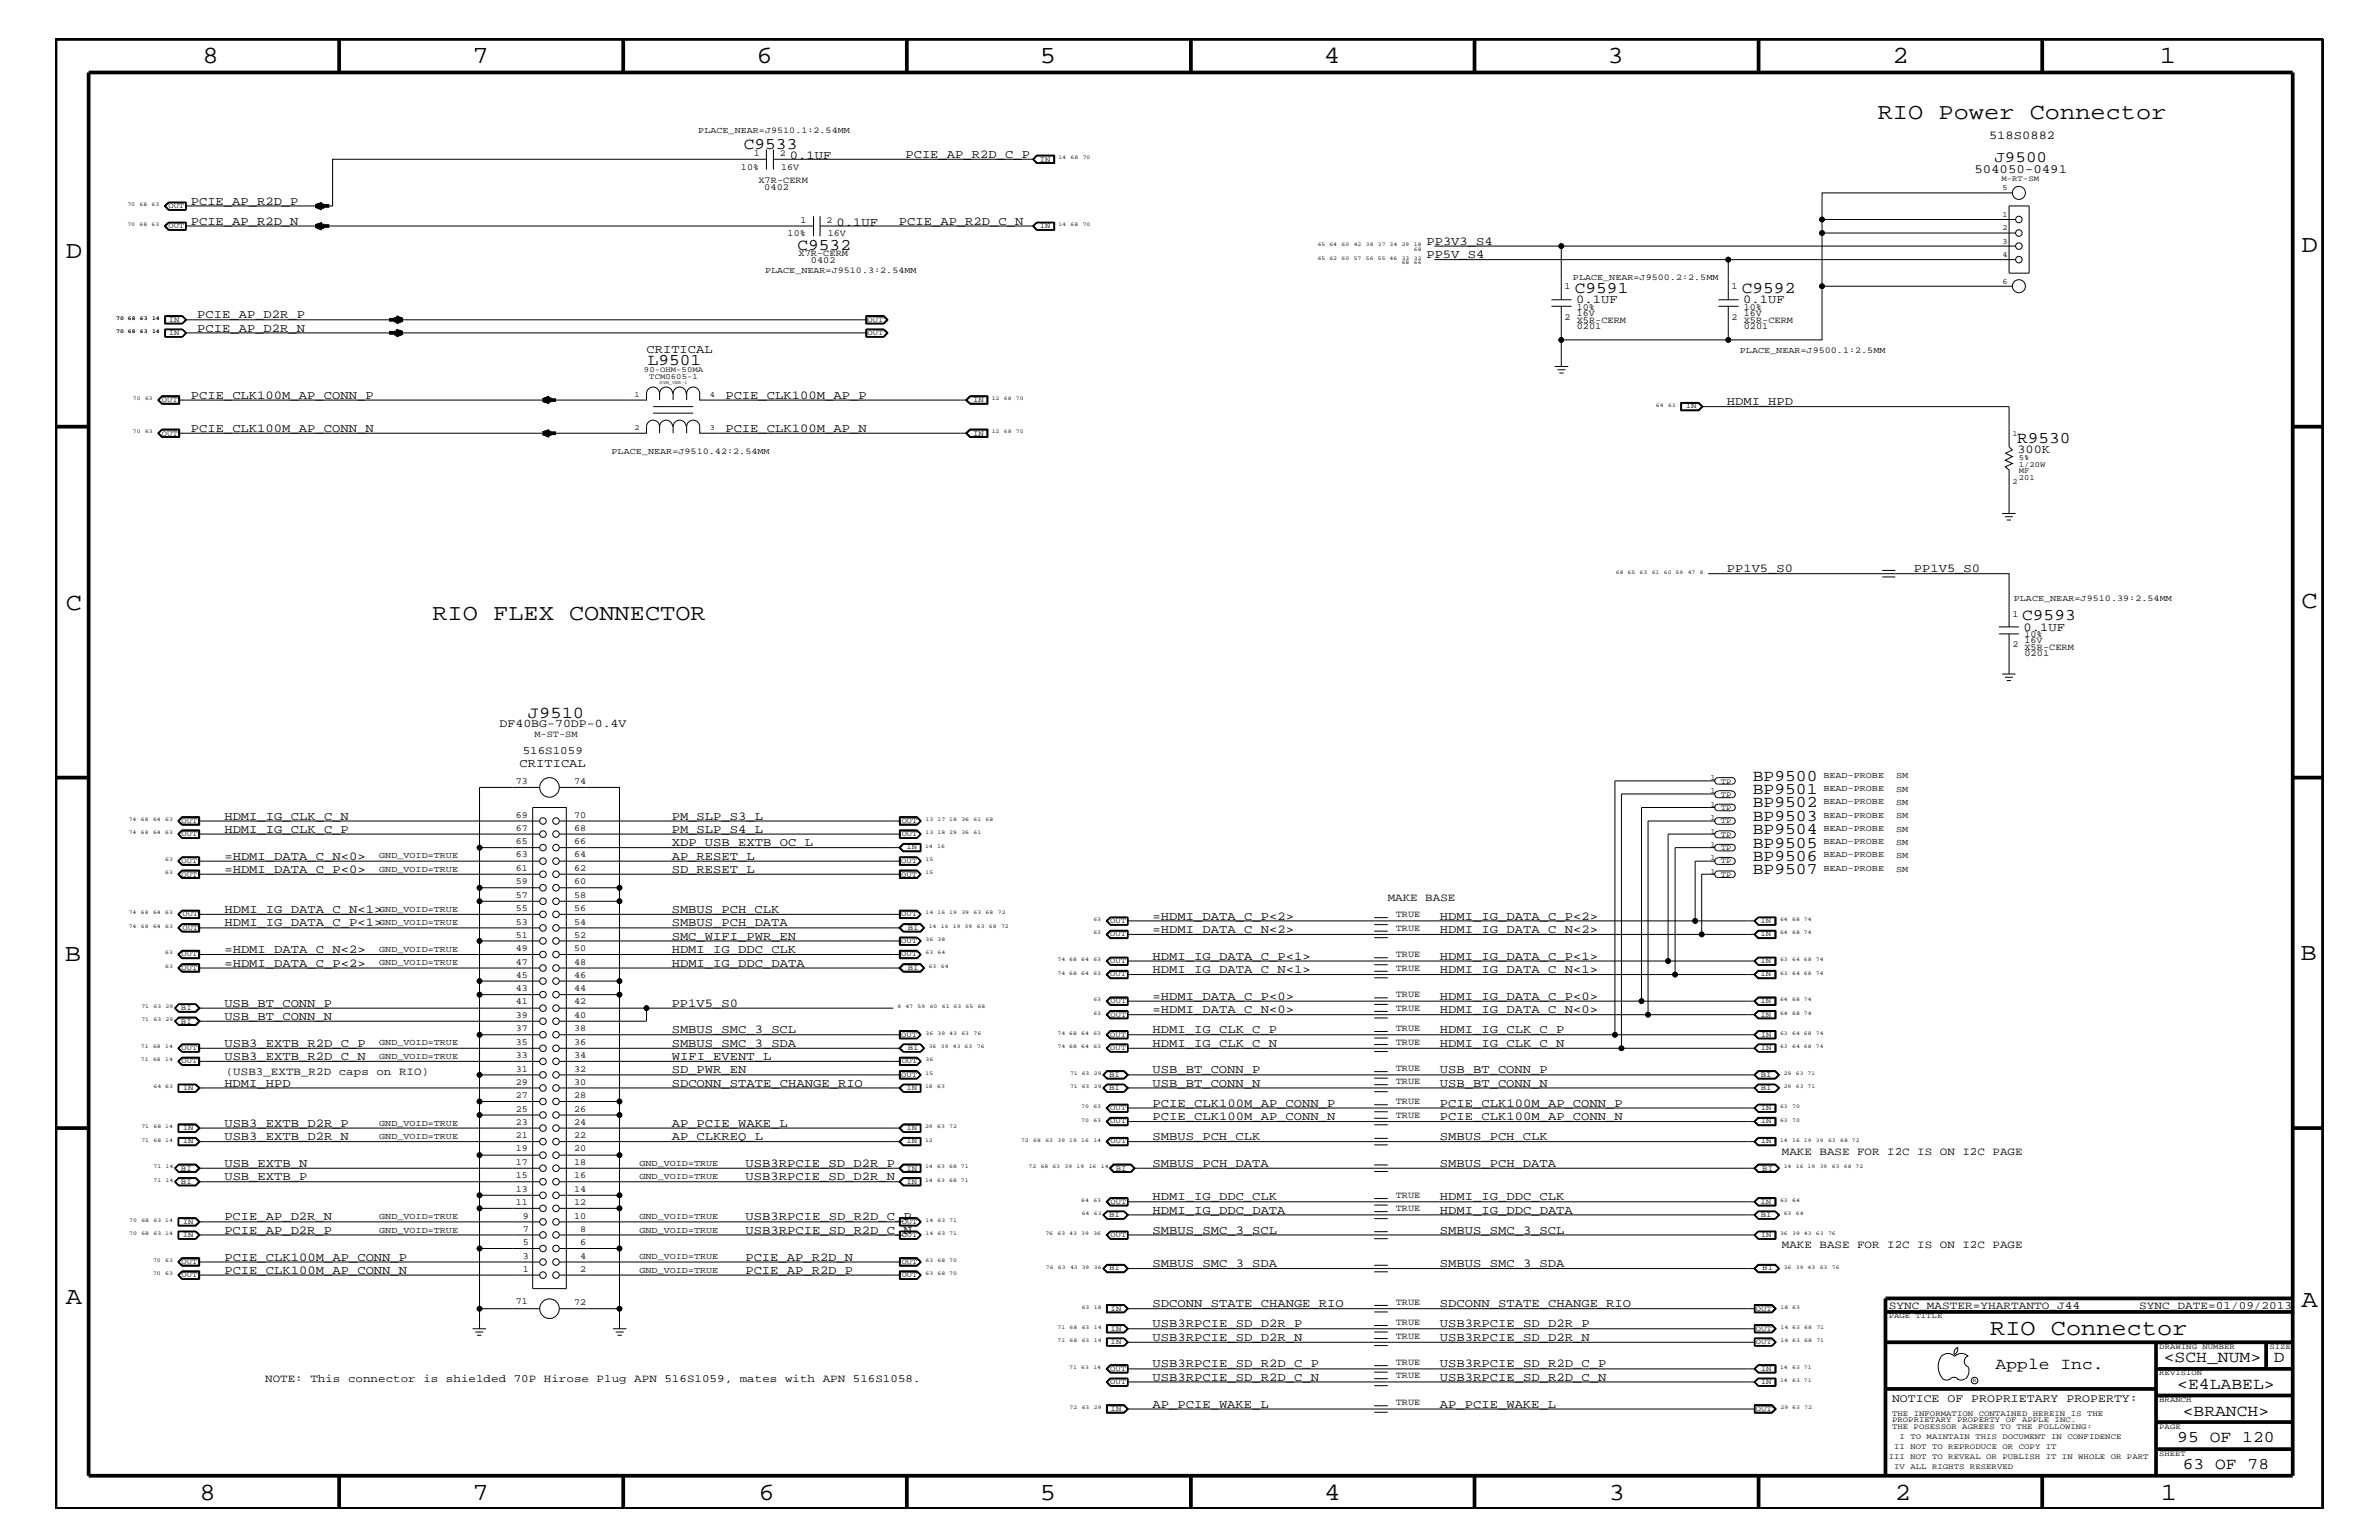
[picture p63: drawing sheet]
<svg xmlns="http://www.w3.org/2000/svg" width="432mm" height="279mm" viewBox="0 0 432 279" stroke-linecap="round" stroke-linejoin="round" font-family="sans-serif">
<defs><g id="words">
<g font-size="4.5">
<text x="36.7" y="11.5">8</text>
<text x="85.8" y="11.5">7</text>
<text x="137.3" y="11.5">6</text>
<text x="188.7" y="11.5">5</text>
<text x="240.3" y="11.5">4</text>
<text x="291.8" y="11.5">3</text>
<text x="343.5" y="11.5">2</text>
<text x="392" y="11.5">1</text>
<text x="11.9" y="46.8">D</text>
<text x="417.7" y="45.7">D</text>
<text x="11.9" y="110.6">C</text>
<text x="417.7" y="110.3">C</text>
<text x="11.8" y="174.3">B</text>
<text x="417.6" y="174.2">B</text>
<text x="11.9" y="236.7">A</text>
<text x="417.7" y="237.1">A</text>
<text x="36.2" y="272.1">8</text>
<text x="85.8" y="272.1">7</text>
<text x="137.7" y="272.1">6</text>
<text x="188.7" y="272.1">5</text>
<text x="240.4" y="272.1">4</text>
<text x="292" y="272.1">3</text>
<text x="343.9" y="272.1">2</text>
<text x="392.2" y="272.1">1</text>
</g>
<g font-size="4.1">
<text x="340.8" y="21.6">RIO Power Connector</text>
<text x="78.5" y="112.6">RIO FLEX CONNECTOR</text>
<text x="361.2" y="242.3">RIO Connector</text>
</g>
<g font-size="3">
<text x="135" y="27.1">C9533</text>
<text x="144.7" y="45.3">C9532</text>
<text x="285.8" y="53.2">C9591</text>
<text x="316.1" y="53.2">C9592</text>
<text x="117.6" y="66.2">L9501</text>
<text x="366.1" y="80.3">R9530</text>
<text x="367" y="112.6">C9593</text>
<text x="95.8" y="130.2">J9510</text>
<text x="318.1" y="141.7">BP9500</text>
<text x="318.1" y="144">BP9501</text>
<text x="318.1" y="146.5">BP9502</text>
<text x="318.1" y="149">BP9503</text>
<text x="318.1" y="151.3">BP9504</text>
<text x="318.1" y="153.8">BP9505</text>
<text x="318.1" y="156.2">BP9506</text>
<text x="318.1" y="158.6">BP9507</text>
<text x="362.2" y="248.4">Apple Inc.</text>
<text x="392.7" y="247.1">&lt;SCH_NUM&gt;</text>
<text x="395.2" y="252">&lt;E4LABEL&gt;</text>
<text x="412.7" y="247.1">D</text>
<text x="396.2" y="256.8">&lt;BRANCH&gt;</text>
<text x="395.2" y="261.6">95 OF 120</text>
<text x="396.2" y="266.6">63 OF 78</text>
</g>
<text font-size="2.9" x="362" y="29.4">J9500</text>
<text font-size="2.3" x="358.4" y="31.4">504050-0491</text>
<g font-size="2.2">
<text x="143.4" y="28.9">0.1UF</text>
<text x="164.3" y="28.6">PCIE_AP_R2D_C_P</text>
<text x="361" y="25.3">518S0882</text>
<text x="34.6" y="40.8">PCIE_AP_R2D_N</text>
<text x="34.6" y="37.2">PCIE_AP_R2D_P</text>
<text x="151.8" y="41">0.1UF</text>
<text x="163.2" y="40.8">PCIE_AP_R2D_C_N</text>
<text x="258.9" y="46.8">PP5V_S4</text>
<text x="258.9" y="44.4">PP3V3_S4</text>
<text x="35.8" y="57.8">PCIE_AP_D2R_P</text>
<text x="286.1" y="55">0.1UF</text>
<text x="316.4" y="55">0.1UF</text>
<text x="35.8" y="60.2">PCIE_AP_D2R_N</text>
<text x="117.3" y="64">CRITICAL</text>
<text x="34.6" y="72.3">PCIE_CLK100M_AP_CONN_P</text>
<text x="131.7" y="72.3">PCIE_CLK100M_AP_P</text>
<text x="313.4" y="73.5">HDMI_HPD</text>
<text x="34.6" y="78.3">PCIE_CLK100M_AP_CONN_N</text>
<text x="131.7" y="78.3">PCIE_CLK100M_AP_N</text>
<text x="366.2" y="82.2">300K</text>
<text x="313.4" y="103.8">PP1V5_S0</text>
<text x="347.4" y="103.8">PP1V5_S0</text>
<text x="367.3" y="114.4">0.1UF</text>
<text x="94.3" y="139.2">CRITICAL</text>
<text x="40.7" y="148.7">HDMI_IG_CLK_C_N</text>
<text x="121.9" y="148.7">PM_SLP_S3_L</text>
<text x="40.7" y="156">=HDMI_DATA_C_N&lt;0&gt;</text>
<text x="40.7" y="151.1">HDMI_IG_CLK_C_P</text>
<text x="121.9" y="156">AP_RESET_L</text>
<text x="121.9" y="151.1">PM_SLP_S4_L</text>
<text x="121.9" y="153.5">XDP_USB_EXTB_OC_L</text>
<text x="40.7" y="158.4">=HDMI_DATA_C_P&lt;0&gt;</text>
<text x="121.9" y="158.4">SD_RESET_L</text>
<text x="40.7" y="165.6">HDMI_IG_DATA_C_N&lt;1&gt;</text>
<text x="121.9" y="165.6">SMBUS_PCH_CLK</text>
<text x="209.2" y="166.9">=HDMI_DATA_C_P&lt;2&gt;</text>
<text x="261.4" y="166.9">HDMI_IG_DATA_C_P&lt;2&gt;</text>
<text x="40.7" y="168.1">HDMI_IG_DATA_C_P&lt;1&gt;</text>
<text x="40.7" y="172.9">=HDMI_DATA_C_N&lt;2&gt;</text>
<text x="121.9" y="172.9">HDMI_IG_DDC_CLK</text>
<text x="121.9" y="170.5">SMC_WIFI_PWR_EN</text>
<text x="121.9" y="168.1">SMBUS_PCH_DATA</text>
<text x="209.2" y="169.3">=HDMI_DATA_C_N&lt;2&gt;</text>
<text x="261.4" y="169.3">HDMI_IG_DATA_C_N&lt;2&gt;</text>
<text x="40.7" y="175.4">=HDMI_DATA_C_P&lt;2&gt;</text>
<text x="121.9" y="175.4">HDMI_IG_DDC_DATA</text>
<text x="209.2" y="176.6">HDMI_IG_DATA_C_N&lt;1&gt;</text>
<text x="209.2" y="174.2">HDMI_IG_DATA_C_P&lt;1&gt;</text>
<text x="261.4" y="174.2">HDMI_IG_DATA_C_P&lt;1&gt;</text>
<text x="261.4" y="176.6">HDMI_IG_DATA_C_N&lt;1&gt;</text>
<text x="40.7" y="185">USB_BT_CONN_N</text>
<text x="40.7" y="182.7">USB_BT_CONN_P</text>
<text x="121.9" y="182.7">PP1V5_S0</text>
<text x="209.2" y="183.8">=HDMI_DATA_C_N&lt;0&gt;</text>
<text x="209.2" y="181.4">=HDMI_DATA_C_P&lt;0&gt;</text>
<text x="261.4" y="181.4">HDMI_IG_DATA_C_P&lt;0&gt;</text>
<text x="261.4" y="183.8">HDMI_IG_DATA_C_N&lt;0&gt;</text>
<text x="40.7" y="189.9">USB3_EXTB_R2D_C_P</text>
<text x="121.9" y="187.5">SMBUS_SMC_3_SCL</text>
<text x="121.9" y="189.9">SMBUS_SMC_3_SDA</text>
<text x="209.2" y="187.5">HDMI_IG_CLK_C_P</text>
<text x="209.2" y="189.9">HDMI_IG_CLK_C_N</text>
<text x="261.4" y="187.5">HDMI_IG_CLK_C_P</text>
<text x="261.4" y="189.9">HDMI_IG_CLK_C_N</text>
<text x="40.7" y="197.2">HDMI_HPD</text>
<text x="40.7" y="192.3">USB3_EXTB_R2D_C_N</text>
<text x="121.9" y="197.2">SDCONN_STATE_CHANGE_RIO</text>
<text x="121.9" y="194.8">SD_PWR_EN</text>
<text x="121.9" y="192.3">WIFI_EVENT_L</text>
<text x="209.2" y="194.8">USB_BT_CONN_P</text>
<text x="209.2" y="197.2">USB_BT_CONN_N</text>
<text x="261.4" y="194.8">USB_BT_CONN_P</text>
<text x="261.4" y="197.2">USB_BT_CONN_N</text>
<text x="209.2" y="200.9">PCIE_CLK100M_AP_CONN_P</text>
<text x="209.2" y="203.2">PCIE_CLK100M_AP_CONN_N</text>
<text x="261.4" y="203.2">PCIE_CLK100M_AP_CONN_N</text>
<text x="261.4" y="200.9">PCIE_CLK100M_AP_CONN_P</text>
<text x="40.7" y="204.4">USB3_EXTB_D2R_P</text>
<text x="40.7" y="206.9">USB3_EXTB_D2R_N</text>
<text x="121.9" y="204.4">AP_PCIE_WAKE_L</text>
<text x="121.9" y="206.9">AP_CLKREQ_L</text>
<text x="209.2" y="206.9">SMBUS_PCH_CLK</text>
<text x="261.4" y="206.9">SMBUS_PCH_CLK</text>
<text x="40.7" y="211.7">USB_EXTB_N</text>
<text x="40.7" y="214.2">USB_EXTB_P</text>
<text x="135.3" y="211.7">USB3RPCIE_SD_D2R_P</text>
<text x="135.3" y="214.2">USB3RPCIE_SD_D2R_N</text>
<text x="209.2" y="211.7">SMBUS_PCH_DATA</text>
<text x="261.4" y="211.7">SMBUS_PCH_DATA</text>
<text x="40.7" y="221.4">PCIE_AP_D2R_N</text>
<text x="135.3" y="221.4">USB3RPCIE_SD_R2D_C_P</text>
<text x="209.2" y="217.8">HDMI_IG_DDC_CLK</text>
<text x="209.2" y="220.2">HDMI_IG_DDC_DATA</text>
<text x="261.4" y="217.8">HDMI_IG_DDC_CLK</text>
<text x="261.4" y="220.2">HDMI_IG_DDC_DATA</text>
<text x="40.7" y="223.9">PCIE_AP_D2R_P</text>
<text x="135.3" y="223.9">USB3RPCIE_SD_R2D_C_N</text>
<text x="209.2" y="223.9">SMBUS_SMC_3_SCL</text>
<text x="261.4" y="223.9">SMBUS_SMC_3_SCL</text>
<text x="40.7" y="231.1">PCIE_CLK100M_AP_CONN_N</text>
<text x="40.7" y="228.7">PCIE_CLK100M_AP_CONN_P</text>
<text x="135.3" y="228.7">PCIE_AP_R2D_N</text>
<text x="135.3" y="231.1">PCIE_AP_R2D_P</text>
<text x="209.2" y="229.9">SMBUS_SMC_3_SDA</text>
<text x="261.4" y="229.9">SMBUS_SMC_3_SDA</text>
<text x="209.2" y="237.2">SDCONN_STATE_CHANGE_RIO</text>
<text x="261.4" y="237.2">SDCONN_STATE_CHANGE_RIO</text>
<text x="209.2" y="240.8">USB3RPCIE_SD_D2R_P</text>
<text x="209.2" y="243.3">USB3RPCIE_SD_D2R_N</text>
<text x="261.4" y="240.8">USB3RPCIE_SD_D2R_P</text>
<text x="261.4" y="243.3">USB3RPCIE_SD_D2R_N</text>
<text x="209.2" y="248.1">USB3RPCIE_SD_R2D_C_P</text>
<text x="209.2" y="250.6">USB3RPCIE_SD_R2D_C_N</text>
<text x="261.4" y="250.6">USB3RPCIE_SD_R2D_C_N</text>
<text x="261.4" y="248.1">USB3RPCIE_SD_R2D_C_P</text>
<text x="209.2" y="255.4">AP_PCIE_WAKE_L</text>
<text x="261.4" y="255.4">AP_PCIE_WAKE_L</text>
</g>
<g font-size="2.1">
<text x="90.7" y="131.9">DF40BG-70DP-0.4V</text>
<text x="343.4" y="254.4">NOTICE OF PROPRIETARY PROPERTY:</text>
</g>
<g font-size="2">
<text x="94.9" y="136.8">516S1059</text>
<text x="251.9" y="163.5">MAKE BASE</text>
<text x="41" y="195">(USB3_EXTB_R2D caps on RIO)</text>
<text x="323.4" y="209.6">MAKE BASE FOR I2C IS ON I2C PAGE</text>
<text x="323.4" y="226.5">MAKE BASE FOR I2C IS ON I2C PAGE</text>
<text x="342.8" y="237.4">SYNC_MASTER=YHARTANTO_J44</text>
<text x="388.3" y="237.4">SYNC_DATE=01/09/2013</text>
<text x="48.1" y="250.7">NOTE: This connector is shielded 70P Hirose Plug APN 516S1059, mates with APN 516S1058.</text>
</g>
<g font-size="1.7">
<text x="136.8" y="28.3">1</text>
<text x="141.6" y="28.3">2</text>
<text x="134.5" y="30.8">10%</text>
<text x="137.7" y="33.1">X7R-CERM</text>
<text x="138.7" y="34.4">0402</text>
<text x="141.8" y="30.8">16V</text>
<text x="145.3" y="40.4">1</text>
<text x="150" y="40.4">2</text>
<text x="143" y="42.9">10%</text>
<text x="144.9" y="46.5">X7R-CERM</text>
<text x="147.2" y="47.7">0402</text>
<text x="150.2" y="42.9">16V</text>
<text x="284" y="52.5">1</text>
<text x="314.3" y="52.5">1</text>
<text x="284" y="58">2</text>
<text x="286.2" y="59.7">0201</text>
<text x="286.2" y="58.5">X5R-CERM</text>
<text x="286.2" y="56.2">10%</text>
<text x="286.2" y="57.3">16V</text>
<text x="314.3" y="58">2</text>
<text x="316.5" y="58.5">X5R-CERM</text>
<text x="316.5" y="59.7">0201</text>
<text x="316.5" y="56.2">10%</text>
<text x="316.5" y="57.3">16V</text>
<text x="365.3" y="112">1</text>
<text x="365.3" y="117.4">2</text>
<text x="367.5" y="117.9">X5R-CERM</text>
<text x="367.5" y="119.1">0201</text>
<text x="367.5" y="115.6">10%</text>
<text x="367.5" y="116.7">16V</text>
<text x="97" y="133.8">M-ST-SM</text>
<text x="93.6" y="142.3">73</text>
<text x="104.2" y="142.3">74</text>
<text x="93.6" y="148.4">69</text>
<text x="104.2" y="148.4">70</text>
<text x="93.6" y="150.7">67</text>
<text x="93.6" y="153.2">65</text>
<text x="93.6" y="155.6">63</text>
<text x="104.2" y="150.7">68</text>
<text x="104.2" y="153.2">66</text>
<text x="104.2" y="155.6">64</text>
<text x="93.6" y="160.5">59</text>
<text x="93.6" y="158">61</text>
<text x="104.2" y="158">62</text>
<text x="104.2" y="160.5">60</text>
<text x="93.6" y="162.8">57</text>
<text x="93.6" y="165.3">55</text>
<text x="93.6" y="167.8">53</text>
<text x="104.2" y="162.8">58</text>
<text x="104.2" y="165.3">56</text>
<text x="104.2" y="167.8">54</text>
<text x="253.3" y="166.4">TRUE</text>
<text x="93.6" y="172.6">49</text>
<text x="93.6" y="170.1">51</text>
<text x="104.2" y="170.1">52</text>
<text x="104.2" y="172.6">50</text>
<text x="253.3" y="173.7">TRUE</text>
<text x="253.3" y="168.9">TRUE</text>
<text x="93.6" y="175">47</text>
<text x="93.6" y="177.4">45</text>
<text x="93.6" y="179.9">43</text>
<text x="104.2" y="175">48</text>
<text x="104.2" y="177.4">46</text>
<text x="104.2" y="179.9">44</text>
<text x="253.3" y="176.1">TRUE</text>
<text x="93.6" y="184.7">39</text>
<text x="93.6" y="182.2">41</text>
<text x="104.2" y="182.2">42</text>
<text x="104.2" y="184.7">40</text>
<text x="253.3" y="181">TRUE</text>
<text x="253.3" y="183.4">TRUE</text>
<text x="93.6" y="187.1">37</text>
<text x="93.6" y="189.5">35</text>
<text x="93.6" y="192">33</text>
<text x="104.2" y="187.1">38</text>
<text x="104.2" y="189.5">36</text>
<text x="104.2" y="192">34</text>
<text x="253.3" y="187.1">TRUE</text>
<text x="253.3" y="189.5">TRUE</text>
<text x="93.6" y="196.8">29</text>
<text x="93.6" y="194.4">31</text>
<text x="104.2" y="194.4">32</text>
<text x="104.2" y="196.8">30</text>
<text x="253.3" y="194.3">TRUE</text>
<text x="253.3" y="196.7">TRUE</text>
<text x="93.6" y="199.2">27</text>
<text x="93.6" y="201.7">25</text>
<text x="104.2" y="199.2">28</text>
<text x="104.2" y="201.7">26</text>
<text x="253.3" y="202.8">TRUE</text>
<text x="253.3" y="200.3">TRUE</text>
<text x="93.6" y="208.9">19</text>
<text x="93.6" y="204.1">23</text>
<text x="93.6" y="206.5">21</text>
<text x="104.2" y="204.1">24</text>
<text x="104.2" y="206.5">22</text>
<text x="104.2" y="208.9">20</text>
<text x="93.6" y="211.4">17</text>
<text x="93.6" y="213.8">15</text>
<text x="104.2" y="211.4">18</text>
<text x="104.2" y="213.8">16</text>
<text x="93.6" y="216.2">13</text>
<text x="93.6" y="218.6">11</text>
<text x="94.9" y="221.1">9</text>
<text x="104.2" y="216.2">14</text>
<text x="104.2" y="218.6">12</text>
<text x="104.2" y="221.1">10</text>
<text x="253.3" y="217.4">TRUE</text>
<text x="253.3" y="219.7">TRUE</text>
<text x="94.9" y="225.9">5</text>
<text x="94.9" y="223.5">7</text>
<text x="105.3" y="225.9">6</text>
<text x="105.3" y="223.5">8</text>
<text x="94.9" y="230.7">1</text>
<text x="94.9" y="228.4">3</text>
<text x="105.3" y="230.7">2</text>
<text x="105.3" y="228.4">4</text>
<text x="93.6" y="236.7">71</text>
<text x="104.2" y="236.8">72</text>
<text x="253.3" y="236.8">TRUE</text>
<text x="253.3" y="240.4">TRUE</text>
<text x="253.3" y="242.9">TRUE</text>
<text x="253.3" y="250">TRUE</text>
<text x="253.3" y="247.7">TRUE</text>
<text x="253.3" y="255">TRUE</text>
</g>
<g font-size="1.6">
<text x="126.7" y="24.2">PLACE_NEAR=J9510.1:2.54MM</text>
<text x="138.9" y="49.6">PLACE_NEAR=J9510.3:2.54MM</text>
<text x="285.5" y="50.8">PLACE_NEAR=J9500.2:2.5MM</text>
<text x="315.8" y="64.1">PLACE_NEAR=J9500.1:2.5MM</text>
<text x="111" y="82.3">PLACE_NEAR=J9510.42:2.54MM</text>
<text x="365.5" y="109">PLACE_NEAR=J9510.39:2.54MM</text>
<text x="331" y="141.1">BEAD-PROBE</text>
<text x="331" y="143.5">BEAD-PROBE</text>
<text x="344.2" y="141.2">SM</text>
<text x="344.2" y="143.6">SM</text>
<text x="331" y="145.9">BEAD-PROBE</text>
<text x="331" y="148.4">BEAD-PROBE</text>
<text x="344.2" y="146">SM</text>
<text x="344.2" y="148.4">SM</text>
<text x="68.8" y="155.7">GND_VOID=TRUE</text>
<text x="331" y="150.7">BEAD-PROBE</text>
<text x="331" y="153.2">BEAD-PROBE</text>
<text x="331" y="155.6">BEAD-PROBE</text>
<text x="344.2" y="150.9">SM</text>
<text x="344.2" y="153.3">SM</text>
<text x="344.2" y="155.7">SM</text>
<text x="68.8" y="158.2">GND_VOID=TRUE</text>
<text x="331" y="158">BEAD-PROBE</text>
<text x="344.2" y="158.2">SM</text>
<text x="68.8" y="167.8">GND_VOID=TRUE</text>
<text x="68.8" y="165.4">GND_VOID=TRUE</text>
<text x="68.8" y="172.7">GND_VOID=TRUE</text>
<text x="68.8" y="175.1">GND_VOID=TRUE</text>
<text x="68.8" y="189.7">GND_VOID=TRUE</text>
<text x="68.8" y="192.1">GND_VOID=TRUE</text>
<text x="68.8" y="206.6">GND_VOID=TRUE</text>
<text x="68.8" y="204.2">GND_VOID=TRUE</text>
<text x="116.1" y="213.9">GND_VOID=TRUE</text>
<text x="116.1" y="211.5">GND_VOID=TRUE</text>
<text x="68.8" y="221.2">GND_VOID=TRUE</text>
<text x="116.1" y="221.2">GND_VOID=TRUE</text>
<text x="68.8" y="223.6">GND_VOID=TRUE</text>
<text x="116.1" y="223.6">GND_VOID=TRUE</text>
<text x="116.1" y="230.9">GND_VOID=TRUE</text>
<text x="116.1" y="228.5">GND_VOID=TRUE</text>
</g>
<g font-size="1.4">
<text x="188.7" y="29.3">IN</text>
<text x="363.3" y="32.8">M-RT-SM</text>
<text x="363.5" y="34.5">5</text>
<text x="30.6" y="37.8">OUT</text>
<text x="30.6" y="41.4">OUT</text>
<text x="188.7" y="41.4">IN</text>
<text x="363.5" y="41.8">2</text>
<text x="363.5" y="39.3">1</text>
<text x="363.5" y="46.6">4</text>
<text x="363.5" y="44.2">3</text>
<text x="363.5" y="51.5">6</text>
<text x="30.6" y="58.4">IN</text>
<text x="157.5" y="58.4">OUT</text>
<text x="30.6" y="60.8">IN</text>
<text x="157.5" y="60.8">OUT</text>
<text x="115.1" y="72">1</text>
<text x="116.9" y="67.5">90-OHM-50MA</text>
<text x="117.9" y="68.8">TCM0605-1</text>
<text x="128.9" y="72">4</text>
<text x="29.4" y="72.9">OUT</text>
<text x="176.6" y="72.9">IN</text>
<text x="306" y="74.1">IN</text>
<text x="29.4" y="79">OUT</text>
<text x="115.1" y="78">2</text>
<text x="128.9" y="78">3</text>
<text x="176.6" y="79">IN</text>
<text x="365.3" y="79.2">1</text>
<text x="366.4" y="83.5">5%</text>
<text x="365.3" y="87.7">2</text>
<text x="366.4" y="87.1">201</text>
<text x="366.4" y="84.7">1/20W</text>
<text x="366.4" y="85.9">MF</text>
<text x="310.5" y="141.5">1</text>
<text x="310.5" y="144">1</text>
<text x="312.3" y="142.2">TP</text>
<text x="32.9" y="149.3">OUT</text>
<text x="163.7" y="149.3">OUT</text>
<text x="310.5" y="146.4">1</text>
<text x="310.5" y="148.8">1</text>
<text x="312.3" y="144.6">TP</text>
<text x="312.3" y="147">TP</text>
<text x="312.3" y="149.4">TP</text>
<text x="32.9" y="151.8">OUT</text>
<text x="163.7" y="151.8">OUT</text>
<text x="164.5" y="154.1">IN</text>
<text x="310.5" y="151.2">1</text>
<text x="310.5" y="153.7">1</text>
<text x="312.3" y="151.8">TP</text>
<text x="312.3" y="154.3">TP</text>
<text x="32.9" y="159">OUT</text>
<text x="32.9" y="156.6">OUT</text>
<text x="163.6" y="159">OUT</text>
<text x="163.6" y="156.6">OUT</text>
<text x="310.5" y="156.1">1</text>
<text x="310.5" y="158.5">1</text>
<text x="312.3" y="156.7">TP</text>
<text x="312.3" y="159.1">TP</text>
<text x="33.1" y="166.2">OUT</text>
<text x="163.6" y="166.2">OUT</text>
<text x="201.5" y="167.5">OUT</text>
<text x="319.5" y="167.5">IN</text>
<text x="32.9" y="173.5">OUT</text>
<text x="33.1" y="168.7">OUT</text>
<text x="163.6" y="173.5">OUT</text>
<text x="163.6" y="171.1">OUT</text>
<text x="164.8" y="168.7">BI</text>
<text x="201.5" y="169.9">OUT</text>
<text x="319.5" y="169.9">IN</text>
<text x="32.9" y="176">OUT</text>
<text x="164.8" y="176">BI</text>
<text x="201.5" y="177.2">OUT</text>
<text x="201.5" y="174.8">OUT</text>
<text x="319.5" y="177.2">IN</text>
<text x="319.5" y="174.8">IN</text>
<text x="32.9" y="185.7">BI</text>
<text x="32.9" y="183.2">BI</text>
<text x="201.6" y="184.4">OUT</text>
<text x="201.6" y="182.1">OUT</text>
<text x="319.5" y="184.4">IN</text>
<text x="319.5" y="182.1">IN</text>
<text x="32.9" y="190.5">OUT</text>
<text x="163.6" y="188.1">OUT</text>
<text x="164.8" y="190.5">BI</text>
<text x="201.5" y="188.1">OUT</text>
<text x="201.5" y="190.5">OUT</text>
<text x="319.6" y="188.1">IN</text>
<text x="319.6" y="190.5">IN</text>
<text x="32.9" y="192.9">OUT</text>
<text x="33.2" y="197.8">IN</text>
<text x="163.6" y="195.4">OUT</text>
<text x="163.7" y="192.9">OUT</text>
<text x="164.5" y="197.8">IN</text>
<text x="201.3" y="197.8">BI</text>
<text x="201.3" y="195.4">BI</text>
<text x="319.6" y="195.4">BI</text>
<text x="319.6" y="197.8">BI</text>
<text x="201.5" y="203.8">OUT</text>
<text x="201.5" y="201.5">OUT</text>
<text x="319.6" y="201.5">IN</text>
<text x="319.6" y="203.8">IN</text>
<text x="33.2" y="207.5">IN</text>
<text x="33.2" y="205.1">IN</text>
<text x="164.5" y="207.5">IN</text>
<text x="164.5" y="205.1">IN</text>
<text x="201.6" y="207.5">OUT</text>
<text x="319.6" y="207.5">IN</text>
<text x="32.9" y="214.7">BI</text>
<text x="32.9" y="212.4">BI</text>
<text x="164.5" y="214.7">IN</text>
<text x="164.5" y="212.4">IN</text>
<text x="202.5" y="212.4">BI</text>
<text x="319.9" y="212.4">BI</text>
<text x="201.3" y="220.8">BI</text>
<text x="201.6" y="218.4">OUT</text>
<text x="319.5" y="218.4">IN</text>
<text x="319.6" y="220.8">BI</text>
<text x="33.2" y="224.5">IN</text>
<text x="33.2" y="222">IN</text>
<text x="163.7" y="224.5">OUT</text>
<text x="163.7" y="222">OUT</text>
<text x="201.6" y="224.5">OUT</text>
<text x="319.6" y="224.5">IN</text>
<text x="32.9" y="231.8">OUT</text>
<text x="32.9" y="229.3">OUT</text>
<text x="163.7" y="229.3">OUT</text>
<text x="163.7" y="231.8">OUT</text>
<text x="201.3" y="230.5">BI</text>
<text x="319.9" y="230.5">BI</text>
<text x="201.6" y="237.8">IN</text>
<text x="318.7" y="237.8">OUT</text>
<text x="342.8" y="239.2">PAGE TITLE</text>
<text x="201.6" y="243.9">IN</text>
<text x="201.6" y="241.4">IN</text>
<text x="318.7" y="241.4">OUT</text>
<text x="318.7" y="243.9">OUT</text>
<text x="391.9" y="244.7">DRAWING NUMBER</text>
<text x="411.9" y="244.7">SIZE</text>
<text x="201.5" y="251.1">OUT</text>
<text x="201.5" y="248.7">OUT</text>
<text x="319.6" y="248.7">IN</text>
<text x="319.6" y="251.1">IN</text>
<text x="391.9" y="249.5">REVISION</text>
<text x="201.6" y="256">IN</text>
<text x="318.7" y="256">OUT</text>
<text x="343.4" y="256.8">THE INFORMATION CONTAINED HEREIN IS THE</text>
<text x="391.9" y="254.4">BRANCH</text>
<text x="343.4" y="258">PROPRIETARY PROPERTY OF APPLE INC.</text>
<text x="343.4" y="259.3">THE POSESSOR AGREES TO THE FOLLOWING:</text>
<text x="343.8" y="262.9">II NOT TO REPRODUCE OR COPY IT</text>
<text x="344.8" y="261.1">I TO MAINTAIN THIS DOCUMENT IN CONFIDENCE</text>
<text x="391.9" y="259.3">PAGE</text>
<text x="342.8" y="264.7">III NOT TO REVEAL OR PUBLISH IT IN WHOLE OR PART</text>
<text x="343.8" y="266.6">IV ALL RIGHTS RESERVED</text>
<text x="391.9" y="264.1">SHEET</text>
</g>
<g font-size="1">
<text x="192.1" y="28.9">14</text>
<text x="194.3" y="28.9">68</text>
<text x="196.5" y="28.9">70</text>
<text x="23.1" y="37.4">70</text>
<text x="23.1" y="41">70</text>
<text x="25.3" y="37.4">68</text>
<text x="25.3" y="41">68</text>
<text x="27.5" y="37.4">63</text>
<text x="27.5" y="41">63</text>
<text x="192.1" y="41">14</text>
<text x="194.3" y="41">68</text>
<text x="196.5" y="41">70</text>
<text x="239.2" y="47.1">65 62</text>
<text x="239.2" y="44.6">65 64</text>
<text x="243.5" y="47.1">60</text>
<text x="243.5" y="44.6">60</text>
<text x="245.7" y="47.1">57</text>
<text x="245.7" y="44.6">42</text>
<text x="247.9" y="47.1">56</text>
<text x="247.9" y="44.6">38</text>
<text x="250.1" y="47.1">55 46</text>
<text x="250.1" y="44.6">37 34</text>
<text x="254.4" y="47.1">33</text>
<text x="254.4" y="47.9">68</text>
<text x="254.4" y="44.6">29</text>
<text x="256.6" y="47.1">32</text>
<text x="256.6" y="47.9">66</text>
<text x="256.6" y="44.6">18</text>
<text x="256.6" y="45.6">68</text>
<text x="21.1" y="58">70 68</text>
<text x="25.4" y="58">63</text>
<text x="27.6" y="58">14</text>
<text x="21.1" y="60.4">70 68</text>
<text x="25.4" y="60.4">63</text>
<text x="27.6" y="60.4">14</text>
<text x="24.1" y="72.6">70</text>
<text x="26.3" y="72.6">63</text>
<text x="180" y="72.6">12</text>
<text x="182.2" y="72.6">68</text>
<text x="184.4" y="72.6">70</text>
<text x="300.6" y="73.8">64</text>
<text x="302.8" y="73.8">63</text>
<text x="24.1" y="78.6">70</text>
<text x="26.3" y="78.6">63</text>
<text x="180" y="78.6">12</text>
<text x="182.2" y="78.6">68</text>
<text x="184.4" y="78.6">70</text>
<text x="293.3" y="104.1">68 65</text>
<text x="297.6" y="104.1">63</text>
<text x="299.8" y="104.1">61</text>
<text x="302" y="104.1">60 59</text>
<text x="306.3" y="104.1">47</text>
<text x="308.5" y="104.1">8</text>
<text x="23.4" y="149">74</text>
<text x="25.6" y="149">68</text>
<text x="27.8" y="149">64</text>
<text x="30" y="149">63</text>
<text x="168" y="149">13</text>
<text x="170.2" y="149">17 18</text>
<text x="174.5" y="149">36</text>
<text x="176.7" y="149">61</text>
<text x="178.9" y="149">68</text>
<text x="23.4" y="151.3">74</text>
<text x="25.6" y="151.3">68</text>
<text x="27.8" y="151.3">64</text>
<text x="30" y="151.3">63</text>
<text x="167.9" y="153.8">14</text>
<text x="168" y="151.3">13</text>
<text x="170.1" y="153.8">16</text>
<text x="170.2" y="151.3">18 29</text>
<text x="174.5" y="151.3">36</text>
<text x="176.7" y="151.3">61</text>
<text x="30" y="158.6">63</text>
<text x="30" y="156.2">63</text>
<text x="168" y="158.6">15</text>
<text x="168" y="156.2">15</text>
<text x="23.4" y="165.9">74</text>
<text x="25.6" y="165.9">68</text>
<text x="27.8" y="165.9">64</text>
<text x="30" y="165.9">63</text>
<text x="168" y="165.9">14</text>
<text x="170.2" y="165.9">16 19</text>
<text x="174.5" y="165.9">39</text>
<text x="176.7" y="165.9">63</text>
<text x="178.9" y="165.9">68</text>
<text x="181.1" y="165.9">72</text>
<text x="198.5" y="167.1">63</text>
<text x="323.1" y="167.1">64</text>
<text x="325.3" y="167.1">68 74</text>
<text x="23.4" y="168.3">74</text>
<text x="25.6" y="168.3">68</text>
<text x="27.8" y="168.3">64</text>
<text x="30" y="173.2">63</text>
<text x="30" y="168.3">63</text>
<text x="168" y="173.2">63</text>
<text x="168" y="170.7">36</text>
<text x="168.6" y="168.3">14</text>
<text x="170.2" y="173.2">64</text>
<text x="170.2" y="170.7">38</text>
<text x="170.8" y="168.3">16</text>
<text x="173" y="168.3">19 39</text>
<text x="177.3" y="168.3">63</text>
<text x="179.5" y="168.3">68</text>
<text x="181.7" y="168.3">72</text>
<text x="198.5" y="169.5">63</text>
<text x="323.1" y="169.5">64</text>
<text x="325.3" y="169.5">68 74</text>
<text x="30" y="175.6">63</text>
<text x="168.6" y="175.6">63</text>
<text x="170.8" y="175.6">64</text>
<text x="191.9" y="176.8">74 68</text>
<text x="191.9" y="174.4">74 68</text>
<text x="196.3" y="176.8">64</text>
<text x="196.3" y="174.4">64</text>
<text x="198.5" y="176.8">63</text>
<text x="198.5" y="174.4">63</text>
<text x="323.1" y="176.8">63</text>
<text x="323.1" y="174.4">63</text>
<text x="325.3" y="176.8">64 68</text>
<text x="325.3" y="174.4">64 68</text>
<text x="329.6" y="176.8">74</text>
<text x="329.6" y="174.4">74</text>
<text x="25.7" y="182.9">71</text>
<text x="25.7" y="185.3">71</text>
<text x="27.9" y="182.9">63</text>
<text x="27.9" y="185.3">63</text>
<text x="30.1" y="182.9">29</text>
<text x="30.1" y="185.3">29</text>
<text x="162.9" y="182.9">8</text>
<text x="164.3" y="182.9">47</text>
<text x="166.5" y="182.9">59</text>
<text x="168.7" y="182.9">60</text>
<text x="170.9" y="182.9">61 63</text>
<text x="175.3" y="182.9">65</text>
<text x="177.5" y="182.9">68</text>
<text x="198.5" y="184.1">63</text>
<text x="198.5" y="181.6">63</text>
<text x="323.1" y="184.1">64</text>
<text x="323.1" y="181.6">64</text>
<text x="325.3" y="184.1">68 74</text>
<text x="325.3" y="181.6">68 74</text>
<text x="25.6" y="190.2">71</text>
<text x="27.8" y="190.2">68</text>
<text x="30" y="190.2">14</text>
<text x="168" y="187.7">36</text>
<text x="168.6" y="190.2">36</text>
<text x="170.2" y="187.7">39 43</text>
<text x="170.8" y="190.2">39</text>
<text x="173" y="190.2">43 63</text>
<text x="174.5" y="187.7">63</text>
<text x="176.7" y="187.7">76</text>
<text x="177.3" y="190.2">76</text>
<text x="191.9" y="187.7">74 68</text>
<text x="191.9" y="190.2">74 68</text>
<text x="196.3" y="187.7">64</text>
<text x="196.3" y="190.2">64</text>
<text x="198.5" y="187.7">63</text>
<text x="198.5" y="190.2">63</text>
<text x="323.1" y="187.7">63</text>
<text x="323.1" y="190.2">63</text>
<text x="325.3" y="187.7">64 68</text>
<text x="325.3" y="190.2">64 68</text>
<text x="329.6" y="187.7">74</text>
<text x="329.6" y="190.2">74</text>
<text x="25.6" y="192.6">71</text>
<text x="27.8" y="192.6">68</text>
<text x="27.9" y="197.4">64 63</text>
<text x="30" y="192.6">14</text>
<text x="167.9" y="197.4">18</text>
<text x="168" y="195">15</text>
<text x="168" y="192.6">36</text>
<text x="170.1" y="197.4">63</text>
<text x="194.2" y="197.4">71 63</text>
<text x="194.2" y="195">71 63</text>
<text x="198.5" y="197.4">29</text>
<text x="198.5" y="195">29</text>
<text x="323.8" y="195">29</text>
<text x="323.8" y="197.4">29</text>
<text x="326" y="195">63 71</text>
<text x="326" y="197.4">63 71</text>
<text x="196.3" y="203.5">70</text>
<text x="196.3" y="201">70</text>
<text x="198.5" y="203.5">63</text>
<text x="198.5" y="201">63</text>
<text x="323.1" y="201">63</text>
<text x="323.1" y="203.5">63</text>
<text x="325.3" y="201">70</text>
<text x="325.3" y="203.5">70</text>
<text x="25.7" y="204.7">71</text>
<text x="25.7" y="207.1">71</text>
<text x="27.9" y="204.7">68 14</text>
<text x="27.9" y="207.1">68 14</text>
<text x="167.9" y="207.1">12</text>
<text x="167.9" y="204.7">29</text>
<text x="170.1" y="204.7">63</text>
<text x="172.3" y="204.7">72</text>
<text x="185.3" y="207.1">72</text>
<text x="187.5" y="207.1">68</text>
<text x="189.7" y="207.1">63</text>
<text x="191.9" y="207.1">39 19</text>
<text x="196.3" y="207.1">16</text>
<text x="198.5" y="207.1">14</text>
<text x="323.1" y="207.1">14</text>
<text x="325.3" y="207.1">16 19</text>
<text x="329.6" y="207.1">39</text>
<text x="331.8" y="207.1">63</text>
<text x="334" y="207.1">68 72</text>
<text x="27.9" y="214.4">71</text>
<text x="27.9" y="211.9">71</text>
<text x="30.1" y="214.4">14</text>
<text x="30.1" y="211.9">14</text>
<text x="167.9" y="214.4">14</text>
<text x="167.9" y="211.9">14</text>
<text x="170.1" y="214.4">63</text>
<text x="170.1" y="211.9">63</text>
<text x="172.3" y="214.4">68 71</text>
<text x="172.3" y="211.9">68 71</text>
<text x="186.7" y="211.9">72</text>
<text x="188.9" y="211.9">68 63</text>
<text x="193.2" y="211.9">39</text>
<text x="195.4" y="211.9">19</text>
<text x="197.6" y="211.9">16</text>
<text x="199.8" y="211.9">14</text>
<text x="323.8" y="211.9">14</text>
<text x="326" y="211.9">16 19</text>
<text x="330.3" y="211.9">39</text>
<text x="332.5" y="211.9">63</text>
<text x="334.7" y="211.9">68 72</text>
<text x="23.5" y="221.7">70</text>
<text x="25.7" y="221.7">68</text>
<text x="27.9" y="221.7">63 14</text>
<text x="168" y="221.7">14</text>
<text x="170.2" y="221.7">63 71</text>
<text x="196.3" y="218">64</text>
<text x="196.3" y="220.4">64</text>
<text x="198.5" y="218">63</text>
<text x="198.5" y="220.4">63</text>
<text x="323.1" y="218">63</text>
<text x="323.8" y="220.4">63</text>
<text x="325.3" y="218">64</text>
<text x="326" y="220.4">64</text>
<text x="23.5" y="224.1">70</text>
<text x="25.7" y="224.1">68</text>
<text x="27.9" y="224.1">63 14</text>
<text x="168" y="224.1">14</text>
<text x="170.2" y="224.1">63 71</text>
<text x="189.7" y="224.1">76</text>
<text x="191.9" y="224.1">63 43</text>
<text x="196.3" y="224.1">39</text>
<text x="198.5" y="224.1">36</text>
<text x="323.1" y="224.1">36</text>
<text x="325.3" y="224.1">39 43</text>
<text x="329.6" y="224.1">63</text>
<text x="331.8" y="224.1">76</text>
<text x="27.8" y="231.3">70</text>
<text x="27.8" y="229">70</text>
<text x="30" y="231.3">63</text>
<text x="30" y="229">63</text>
<text x="168" y="229">63</text>
<text x="168" y="231.3">63</text>
<text x="170.2" y="229">68 70</text>
<text x="170.2" y="231.3">68 70</text>
<text x="189.8" y="230.2">76</text>
<text x="192" y="230.2">63</text>
<text x="194.2" y="230.2">43 39</text>
<text x="198.5" y="230.2">36</text>
<text x="323.8" y="230.2">36</text>
<text x="326" y="230.2">39 43</text>
<text x="330.3" y="230.2">63</text>
<text x="332.5" y="230.2">76</text>
<text x="196.3" y="237.4">63</text>
<text x="198.5" y="237.4">18</text>
<text x="323.2" y="237.4">18 63</text>
<text x="191.9" y="243.5">71</text>
<text x="191.9" y="241.1">71</text>
<text x="194.1" y="243.5">68</text>
<text x="194.1" y="241.1">68</text>
<text x="196.3" y="243.5">63</text>
<text x="196.3" y="241.1">63</text>
<text x="198.5" y="243.5">14</text>
<text x="198.5" y="241.1">14</text>
<text x="323.2" y="241.1">14 63</text>
<text x="323.2" y="243.5">14 63</text>
<text x="327.5" y="241.1">68</text>
<text x="327.5" y="243.5">68</text>
<text x="329.7" y="241.1">71</text>
<text x="329.7" y="243.5">71</text>
<text x="194.1" y="248.4">71</text>
<text x="196.3" y="248.4">63</text>
<text x="198.5" y="248.4">14</text>
<text x="323.1" y="248.4">14</text>
<text x="323.1" y="250.7">14</text>
<text x="325.3" y="248.4">63 71</text>
<text x="325.3" y="250.7">63 71</text>
<text x="358.1" y="250.7">R</text>
<text x="194.1" y="255.6">72</text>
<text x="196.3" y="255.6">63</text>
<text x="198.5" y="255.6">29</text>
<text x="323.2" y="255.6">29 63</text>
<text x="327.5" y="255.6">72</text>
</g>
<text font-size=".8" x="119.7" y="69.6">SYM_VER-1</text>
</g></defs>
<g fill="none" stroke="#000" stroke-width=".18">
<path d="M30.6 36.7l-.8 .7 .8 .7M30.6 36.7h3.2v1.4h-3.2M30.6 36.7l-.7 .7 .7 .7M30.6 36.8l-.5 .6 .5 .6M30.6 36.8h3.1v1.2h-3.1M30.6 36.8l-.6 .6 .6 .6M139.1 28.9h-78.7v8.5h-26.7M139.1 27.1v3.7M140.4 28.9h47.2M140.4 27.1v3.7M147.7 39.2v3.7M148.8 39.2v3.7"/>
<path d="M187.5 28.9l.7 .8M187.6 28.9l.6-.6h3.1v1.2h-3.1zM188.1 28.1h3.3v1.6h-3.3l-.6-.8zM188.2 28.2h3.1v1.5M188.2 28.2l-.7 .7M188.2 28.2l-.7 .7 .7 .7h3.1M364.7 37.4h3.6v12.2h-3.6zM365.3 35h-34.6v4.8M365.8 39.8h-35.1v2.5M29.9 57.3h3.2l.8 .7-.8 .8h-3.2zM30 57.3h3.1l.7 .7-.7 .7h-3.1zM30 59.8h3.1"/>
<path d="M30 59.7v1.5M30.1 57.4h3l.6 .6-.6 .6h-3zM30.1 59.8v1.3M30.6 40.3l-.8 .7 .8 .8M30.6 40.3h3.2v1.5h-3.2M30.6 40.3l-.7 .7 .7 .8M30.6 40.4l-.5 .6 .5 .7M30.6 40.4h3.1v1.3h-3.1M30.6 40.4l-.6 .6 .6 .7M33.1 59.8l.6 .6-.6 .7M33.1 59.7h-3.2v1.5h3.2M33.1 59.7l.8 .7-.8 .8"/>
<path d="M33.1 59.7l.7 .7M33.1 59.8l.7 .6M33.7 41h114M33.7 58h123.6M148.8 41h38.8M157.1 57.3h3.3l.8 .7-.8 .8h-3.3zM157.2 57.3h3.2l.7 .7-.7 .7h-3.2zM157.2 59.7v1.5M157.3 57.4h3.1l.6 .6-.6 .6h-3.1M157.3 57.3v1.4M160.4 59.8l.6 .6-.6 .7M160.4 57.3l.6 .7-.6 .7"/>
<path d="M160.4 59.8h-3.1v1.3h3.1M160.4 59.7h-3.3v1.5h3.3M160.4 59.7l.8 .7-.8 .8M160.4 59.7l.7 .7-.7 .8M187.5 41l.6-.7h3.3v1.5h-3.3zM187.5 41l.7 .8M188.2 40.4l-.6 .6 .6 .7M188.2 41.7h3.1M188.2 40.3l-.7 .7M188.2 40.4l-.7 .6 .7 .7M188.2 40.4h3.1M191.3 40.4v1.3"/>
<path d="M191.3 40.3v1.5M260.4 44.6h105.4M260.4 47.1h105.4M281.6 55.6h3.6M281.6 54.4h3.6M283.4 55.6v6.1h30.3v-6.1M283.4 44.6v9.8M311.9 55.6h3.7M311.9 54.4h3.7M313.7 47.1v7.3M365.3 51.9h-34.6v9.8h-17M365.8 42.3h-35.1v9.6"/>
<path d="M28.8 72.6l.7-.6h2.9v1.2M28.8 78.6l.6-.6h3.1v1.3h-3.1zM28.8 72.6l.7 .6M29.4 71.9h3.1v1.3h-3.1l-.6-.6zM29.4 71.8h3.2v1.5h-3.2l-.8-.7zM29.4 71.8l-.7 .8 .7 .7h3.2M29.4 77.8h3.2v1.6h-3.2l-.8-.8zM29.5 78l-.7 .6M30 61.1h3.1M32.4 78v1.2h-2.9l-.7-.6M32.6 77.9h-3.2l-.7 .7 .7 .8M33.7 60.4h123.6"/>
<path d="M33.8 60.4l-.7 .8M33.8 60.4l-.7 .7M117.3 71.3v1.3h-84.9M117.3 71.4a1.19 1.19 0 0 1 1.2-1.2 1.19 1.19 0 0 1 1.2 1.2 1.19 1.19 0 0 1 1.2-1.2 1.19 1.19 0 0 1 1.2 1.2M118.5 73.8h7.3M118.5 75h7.3M119.7 77.4a1.19 1.19 0 0 0-1.2-1.2 1.19 1.19 0 0 0-1.2 1.2v1.2h-84.9M119.7 77.4a1.19 1.19 0 0 1 1.2-1.2 1.19 1.19 0 0 1 1.2 1.2M119.7 71.3v1.3M119.7 77.4v1.2M122.2 71.4a1.19 1.19 0 0 1 1.2-1.2 1.19 1.19 0 0 1 1.1 1.2M122.2 71.3v1.3"/>
<path d="M124.5 77.4a1.19 1.19 0 0 0-1.1-1.2 1.19 1.19 0 0 0-1.2 1.2v1.2M124.6 78.6v-1.2a1.19 1.19 0 0 1 1.2-1.2 1.19 1.19 0 0 1 1.2 1.2v1.2h48.5M124.6 71.4a1.19 1.19 0 0 1 1.2-1.2 1.19 1.19 0 0 1 1.2 1.2M124.6 71.3v1.3M127 71.3v1.3h48.5M175.3 78.6l.7-.8h3.3v1.6h-3.3zM175.4 72.6l.7-.7h3.1v1.3h-3.1zM175.4 78.6l.7-.6h3.1v1.3h-3.1zM176 71.8h3.3v1.5h-3.3l-.7-.7zM176.1 78l-.6 .6 .6 .6h3.1M176.1 71.8l-.8 .8 .8 .7h3.1v-1.5M176.1 79.4l-.8-.8 .8-.7h3.1v1.5"/>
<path d="M179.2 72h-3.1l-.6 .6 .6 .6M282.2 66.5h2.4M282.7 67.1h1.4M283 67.7h.8M283.4 61.7v4.8M305.1 73h3.3l.7 .8-.7 .7h-3.3zM305.2 73.2h3.1l.6 .6-.6 .6h-3.1zM308.3 73.1l.6 .7-.6 .7M308.3 73.1l.7 .7-.7 .7M308.3 73.1h-3.2v1.4h3.2M308.9 73.8h55.8v7.3l.6 .5-1.3 .6 1.3 .6-1.3 .7 1.3 .6-1.3 .6 .7 .6v7.9M363.4 93.2h2.4"/>
<path d="M363.9 93.8h1.4M364.2 94.3h.8M310 104.1h54.7v9.6M341.6 104.7h2.4M341.6 103.5h2.4M362.8 115h3.6M362.8 113.7h3.6M364.7 115v7.3M363.4 122.3h2.4M363.9 122.9h1.4M364.2 123.5h.8M32.3 149l.7-.8h3.2v1.5h-3.2z"/>
<path d="M32.4 149l.7-.6h3v1.1M32.4 158.6l.6 .7h3.2M32.4 156.2l.6 .6h3.2M32.4 151.3l.6 .7h3.2M32.4 149l.6 .5h3.2M32.4 156.2l.7 .6M32.4 149l.7 .5M32.4 151.3l.7 .7M33 150.6h3.2v1.5h-3.2l-.7-.8zM33 155.5h3.2v1.5h-3.2l-.7-.8zM33 157.8h3.2v1.6h-3.2l-.7-.8zM33 148.2l-.7 .8 .7 .6h3.2v-1.4"/>
<path d="M33 152.1l-.7-.8 .7-.6h3.2v1.4M33 155.5l-.7 .7 .7 .7h3.2v-1.4M33 159.4l-.7-.8 .7-.7h3.2v1.5M33.1 158l-.7 .6M33.1 155.6l-.7 .6M33.1 150.7l-.7 .6M36.1 150.7v1.3M36.1 155.6v1.2M36.1 158v1.2h-3l-.7-.6M36.1 158.6h61.9M36.1 156.2h61.9M36.1 151.3h61.9"/>
<path d="M36.1 149h61.9M36.2 158h-3.2l-.6 .6M36.2 155.6h-3.2l-.6 .6M36.2 150.7h-3.2l-.6 .6M36.2 148.3h-3.2l-.6 .7M87 153.8h11M96.7 146.5h6.1v87.3h-6.1zM98 142.9h-11v35.1M101.6 142.9h10.8v18.2h-10.8M101.6 158.6h61.8M101.6 156.2h61.8M101.6 153.8h61.8"/>
<path d="M101.6 151.3h61.8M101.6 149h61.8M163.2 153.8l.7-.8h3.2v1.5h-3.2zM163.2 148.2h3.3l.7 .8-.7 .7h-3.3zM163.2 150.6h3.3l.7 .7-.7 .8h-3.3zM163.2 155.5h3.3l.7 .7-.7 .8h-3.3zM163.2 157.8h3.3l.7 .8-.7 .8h-3.3zM163.3 148.2v1.4h3.2l.6-.6M163.3 155.5v1.4h3.2l.6-.7M163.3 158h3.2M163.3 156.8h3.2M163.3 155.6h3.2"/>
<path d="M163.3 152h3.2M163.3 150.7h3.2M163.3 149.5h3.2M163.3 148.3h3.2l.6 .7M163.4 158v1.2h3.1l.5-.6-.5-.6M163.4 149.5v-1.1h3.1l.5 .6-.5 .5M163.4 150.7v1.3M163.4 155.6v1.2M164 153.1l-.7 .7 .7 .7M166.5 155.6l.5 .6-.5 .6M166.5 158l.6 .6M166.5 155.5l.6 .7"/>
<path d="M166.5 155.6l.6 .6M166.5 150.7l.6 .6M166.5 150.7l.5 .6-.5 .7M166.5 148.2l.6 .8M167 153.2h-3l-.6 .6 .6 .6h3M167 153.1v1.4M167.1 151.3l-.6-.6h-3.2v1.4M167.1 158.6l-.6-.7h-3.2v1.5M167.1 158.6l-.6 .7h-3.2M167.1 158.6l-.6 .8M167.1 156.2l-.6 .6M167.1 153.1h-3.2l-.7 .7 .7 .7h3.2"/>
<path d="M167.1 151.3l-.6 .8M167.1 151.3l-.6 .7M167.1 149l-.6 .5M311.3 141.7h-18.2v46h25.4M311.3 144h-17v46.2h24.2M311.3 146.5h-13.4v35.1h-93.3M311.3 149h-12.2v35.1h-94.5M311.3 151.3h-8.5v23.1h15.7M311.3 153.8h-7.3v23h14.5M311.3 156.2h-3.6v10.9h10.8M311.3 158.6h-2.4v10.9h9.6M311.9 143.5a.6 .6 0 0 0-.7 .6 .6 .6 0 0 0 .7 .6h2.4a.59 .59 0 0 0 .7-.6 .59 .59 0 0 0-.7-.6"/>
<path d="M311.9 150.8a.6 .6 0 0 0-.7 .6 .6 .6 0 0 0 .7 .6h2.4a.59 .59 0 0 0 .7-.6 .59 .59 0 0 0-.7-.6M311.9 155.7a.6 .6 0 0 0-.7 .5 .6 .6 0 0 0 .7 .6h2.4a.59 .59 0 0 0 .7-.6 .59 .59 0 0 0-.7-.5M311.9 155.6h2.5M311.9 150.7h2.5M311.9 143.5h2.5M314.4 141.1h-2.5a.6 .6 0 0 0-.7 .6 .6 .6 0 0 0 .7 .6h2.4a.59 .59 0 0 0 .7-.6 .59 .59 0 0 0-.7-.6M314.4 145.9h-2.5a.6 .6 0 0 0-.7 .6 .6 .6 0 0 0 .7 .6h2.4a.59 .59 0 0 0 .7-.6 .59 .59 0 0 0-.7-.6M314.4 148.4h-2.5a.6 .6 0 0 0-.7 .6 .6 .6 0 0 0 .7 .5h2.4a.59 .59 0 0 0 .7-.5 .59 .59 0 0 0-.7-.6M314.4 153.2h-2.5a.6 .6 0 0 0-.7 .6 .6 .6 0 0 0 .7 .6h2.4a.59 .59 0 0 0 .7-.6 .59 .59 0 0 0-.7-.6M314.4 158h-2.5a.6 .6 0 0 0-.7 .6 .6 .6 0 0 0 .7 .6h2.4a.59 .59 0 0 0 .7-.6 .59 .59 0 0 0-.7-.6M32.3 165.9l.7-.8h3.2v1.6h-3.2zM32.3 175.6l.7-.7h3.2v1.5h-3.2z"/>
<path d="M32.4 168.3l.7-.5h3v1.1h-3zM32.4 165.9l.7-.6h3v1.2h-3zM32.4 175.6l.6 .6h3.2M32.4 175.6l.7-.6h3v1.2M32.4 173.2l.7-.6h3v1.2h-3zM32.4 173.2l.6 .6M32.4 175.6l.7 .6M33 167.6h3.2v1.5h-3.2l-.7-.8zM33 172.4h3.2v1.5h-3.2l-.7-.7zM33 165.2h3.2v1.4h-3.2M33 167.7h3.2v1.3h-3.2M33 172.5h3.2v1.3h-3.2"/>
<path d="M33 174.9l-.7 .7 .7 .7h3.2v-1.4M33 172.5l-.7 .7 .7 .6M33 172.5l-.6 .7M33 167.7l-.7 .6 .7 .7M33 167.7l-.6 .6 .6 .7M33 165.2l-.7 .7 .7 .7M33 165.2l-.6 .7 .6 .7M36.1 175.6h61.9M36.1 173.2h61.9M36.1 168.3h61.9M36.1 165.9h61.9M36.2 174.9h-3.2l-.6 .7"/>
<path d="M87 170.7h11M87 161.1h11M87 163.5h11M98 178h-11v2.5h11M101.6 178h10.8v2.5M101.6 163.5h10.8v14.5M101.6 175.6h61.8M101.6 173.2h61.8M101.6 168.3h61.8M101.6 165.9h61.8M101.6 170.7h61.8M112.4 161.1v2.4"/>
<path d="M163.2 168.3l.7-.7h3.2l.7 .7-.7 .8h-3.2zM163.2 165.1h3.3l.7 .8-.7 .8h-3.3zM163.2 172.4h3.3l.7 .8-.7 .7h-3.3zM163.3 170.1h3.2M163.3 165.2h3.2l.6 .7-.6 .7h-3.2zM163.3 170v1.5M163.3 172.5h3.2l.6 .7-.6 .6h-3.2zM163.3 171.4h3.2M163.4 175.6l.6-.6h3l.6 .6-.6 .6h-3zM163.4 172.6h3.1l.5 .6-.5 .6h-3.1zM163.4 165.3h3.1l.5 .6-.5 .6h-3.1zM163.4 170.1v1.3"/>
<path d="M163.9 174.9h3.1l.8 .7M163.9 174.9l-.7 .7 .7 .7h3.1l.8-.7M163.9 174.9h3.2l.7 .7M163.9 174.9l-.7 .7 .7 .8h3.2l.7-.8M163.9 167.7h3.1l.8 .6-.8 .7h-3.1l-.7-.7zM164 174.9h3l.7 .7-.7 .6h-3l-.7-.6zM164 167.8h3l.6 .5-.6 .6h-3l-.6-.6zM164 167.7h3l.7 .6-.7 .7h-3l-.7-.7zM166.5 170.1l.5 .6-.5 .7M166.5 170h-3.3v1.5h3.3M166.5 170l.7 .7-.7 .8M166.5 170l.6 .7"/>
<path d="M166.5 170.1l.6 .6M167.1 170.7l-.6 .7M167.1 170.7l-.6 .8M200.9 174.4l.6-.6h3.1v1.2h-3.1zM201.5 166.5h3.1v1.3h-3.1l-.6-.7zM201.5 166.4h3.2v1.4h-3.2M201.5 168.8h3.2v1.5h-3.2l-.8-.8zM201.5 170.2h3.2M201.5 168.9h3.2M201.5 176.1h3.2v1.5h-3.2l-.8-.8zM201.5 177.5h3.2M201.5 176.1h3.2"/>
<path d="M201.5 173.7h3.2v1.4h-3.2M201.5 176.1l-.7 .7 .7 .7M201.5 176.1l-.6 .7 .6 .7M201.5 173.7l-.8 .7 .8 .7M201.5 173.7l-.7 .7 .7 .7M201.5 168.9l-.7 .6 .7 .7M201.5 168.9l-.6 .6 .6 .7M201.5 166.4l-.8 .7 .8 .7M201.5 166.4l-.7 .7 .7 .7M201.6 173.8l-.6 .6 .6 .6M201.6 166.5l-.6 .6 .6 .7M204.6 167.1h103.1"/>
<path d="M204.6 168.9h-3l-.6 .6 .6 .6h3M204.6 169.5h104.3M204.6 176.2h-3l-.6 .6 .6 .6h3M204.6 176.8h99.4M204.6 174.4h98.2M204.6 168.9v1.3M204.6 176.1v1.4M249.4 167.8h2.5M249.4 166.5h2.5M249.4 170.1h2.5M249.4 168.9h2.5M249.4 177.4h2.5"/>
<path d="M249.4 176.2h2.5M249.4 175h2.5M249.4 173.8h2.5M318.5 174.4l.6-.6h3.1v1.2h-3.1zM318.5 169.5l.7-.6h3v1.2h-3zM318.5 176.8l.7-.6h3v1.2h-3zM318.5 167.1l.7 .7M318.5 169.5l.6 .7M318.5 176.8l.6 .7M318.5 174.4l.7 .6M319.1 166.4h3.2v1.4h-3.2M319.1 168.8h3.2v1.5h-3.2l-.8-.8z"/>
<path d="M319.1 173.7h3.2v1.4h-3.2M319.1 176.1h3.2v1.5h-3.2l-.8-.8zM319.1 166.5h3.1v1.3h-3.1l-.6-.7zM319.1 166.4l-.8 .7 .8 .7M319.1 166.4l-.7 .7 .7 .7M319.1 168.9l-.7 .6 .7 .7M319.1 170.2h3.2M319.1 168.9h3.2M319.1 168.9l-.6 .6M319.1 176.1l-.7 .7 .7 .7M319.1 177.5h3.2M319.1 176.1h3.2"/>
<path d="M319.1 176.1l-.6 .7M319.1 173.7l-.8 .7 .8 .7M319.1 173.7l-.7 .7 .7 .7M319.2 166.5l-.7 .6M319.2 173.8l-.7 .6M322.2 166.5v1.3M322.2 173.8v1.2M322.2 168.9v1.3M322.2 176.1v1.4M31.8 185.3l.6-.7h3.2l.6 .7-.6 .7M31.8 185.3l.6 .7h3.2M31.8 182.9l.6 .6h3.1"/>
<path d="M32.3 192.6l.7-.8h3.2v1.5h-3.2zM32.4 184.7h3.1l.6 .6-.6 .6h-3.1l-.6-.6zM32.4 184.5h3.2l.7 .8-.7 .7h-3.2l-.7-.7zM32.4 182.1h3.2l.7 .8-.7 .8h-3.2l-.7-.8zM32.4 190.2l.6 .6h3.2M32.4 192.6l.7-.6h3v1.2h-3zM32.4 192.6l.6 .6M32.4 190.2l.7 .6M33 189.4h3.2v1.5h-3.2M33 191.9h3.2v1.3h-3.2M33 191.9l-.7 .7 .7 .6M33 191.9l-.6 .7"/>
<path d="M33 189.4l-.7 .8 .7 .7M33.1 189.5l-.7 .7M35.5 184.7h-3.1l-.6 .6M35.5 184.7l.7 .6-.7 .7h-3.1l-.6-.7M35.5 182.2h-3.1l-.6 .7 .6 .6h3.1M35.5 182.2h-3.1l-.6 .7M35.5 182.2l.7 .7-.7 .6M35.5 182.2l.6 .7-.6 .6M35.5 196.8h-3.1v1.3h3.1M35.5 196.8l.7 .6-.7 .7M35.5 196.8l.6 .6M35.6 182.1h-3.2l-.6 .8"/>
<path d="M35.6 182.1l.6 .8-.6 .7h-3.2l-.6-.7M35.6 196.7h-3.3v1.4h3.3M35.6 196.7l.7 .7-.7 .7M35.6 196.7l.6 .7-.6 .7M36.1 190.2h61.9M36.1 197.4h61.9M36.1 189.5v1.3M36.1 197.4l-.6 .7M36.1 192.6h61.9M36.1 185.3h61.9M36.1 182.9h61.9M36.2 189.5h-3.2l-.6 .7"/>
<path d="M36.2 189.4v1.5M87 187.7h11M87 180.5v19.3M87 195h11M98 199.8h-11v2.5h11M101.6 199.8h10.8v2.5M101.6 180.5h10.8v19.3M101.6 187.7h61.8M101.6 190.2h61.8M101.6 197.4h61.8M101.6 195h61.8M101.6 192.6h61.8"/>
<path d="M101.6 182.9h60.5M117.3 182.9v2.4h-15.7M163.2 187h3.3l.7 .7-.7 .8h-3.3zM163.2 191.8h3.3l.7 .8-.7 .7h-3.3zM163.2 194.3h3.3l.7 .7-.7 .8h-3.3zM163.3 187.1h3.2l.6 .6-.6 .7h-3.2zM163.3 191.9h3.2l.6 .7-.6 .6h-3.2zM163.3 194.3h3.2l.6 .7-.6 .7h-3.2zM163.4 194.4h3.1l.5 .6-.5 .6h-3.1zM163.4 187.1h3.1l.5 .6-.5 .6h-3.1zM163.4 192h3.1l.5 .6-.5 .6h-3.1zM163.9 189.4h3.1l.8 .8"/>
<path d="M163.9 189.4h3.2l.7 .8M163.9 189.4l-.7 .8 .7 .7M163.9 196.7h3.2v1.4h-3.2M163.9 196.7l-.7 .7 .7 .7M164 196.8l-.6 .6 .6 .7M164 189.5h3l.6 .7-.6 .6h-3M164 189.5h3l.7 .7-.7 .6h-3M164 189.5l-.7 .7 .7 .6M164 189.5l-.6 .7 .6 .6M164 196.8h3v1.3h-3M164 196.8l-.7 .6 .7 .7M167.8 190.2l-.8 .7h-3.1"/>
<path d="M167.8 190.2l-.7 .7h-3.2M200.2 195l.7-.7h3.1l.8 .7-.8 .8h-3.1zM200.3 197.4l.7-.6h3l.6 .6-.6 .7h-3zM200.3 197.4l.6-.6h3.1l.6 .6-.6 .7h-3.1zM200.3 195l.7-.6h3l.6 .6-.6 .6h-3zM200.3 195l.6 .7h3.1M200.7 184.1l.8-.8h3.2v1.6h-3.2zM200.7 181.6l.8-.7h3.2v1.5h-3.2zM201.5 187h3.2v1.5h-3.2l-.8-.8zM201.5 188.4h3.2M201.5 187.1h3.2M201.5 189.5h3.1v1.3h-3.1l-.6-.6z"/>
<path d="M201.5 189.4h3.2v1.5h-3.2M201.5 184.8h3.2M201.5 183.4h3.2M201.5 181h3.1v1.3h-3.1l-.6-.7zM201.5 187.1l-.7 .6 .7 .7M201.5 187.1l-.6 .6 .6 .7M201.5 189.4l-.8 .8 .8 .7M201.5 189.4l-.7 .8 .7 .7M201.5 183.4l-.7 .7 .7 .7M201.5 183.4l-.6 .7 .6 .7M201.6 181l-.6 .6 .6 .6h3M201.6 189.5l-.6 .7 .6 .6"/>
<path d="M204 196.7h-3.1l-.7 .7 .7 .7h3.1M204 196.7l.8 .7-.8 .7M204 196.7l.7 .7-.7 .7M204 194.3h-3.1l-.6 .7M204 194.3h-3.1l-.7 .7 .7 .7h3.1M204 194.3l.7 .7-.7 .7M204 194.3l.6 .7-.6 .7M204.6 195h113.9l.7-.6h3l.6 .6-.6 .6h-3l-.7-.6M204.6 197.4h113.9l.7-.6h3l.6 .6-.6 .7h-3l-.7-.7M204.6 183.5h-3l-.6 .6 .6 .6h3M204.6 187.1h-3l-.6 .6 .6 .6h3M204.6 187.7h88.5"/>
<path d="M204.6 190.2h89.7M204.6 183.4v1.4M204.6 187.1v1.3M204.7 181h-3.2l-.7 .6 .7 .8M249.4 188.3h2.5M249.4 187.1h2.5M249.4 190.8h2.5M249.4 189.5h2.5M249.4 184.7h2.5M249.4 183.5h2.5M249.4 182.2h2.5M249.4 181h2.5"/>
<path d="M249.4 198.1h2.5M249.4 196.8h2.5M249.4 195.6h2.5M249.4 194.4h2.5M297.9 181.6h20.6M299.1 184.1h19.4M318.5 187.7l.7-.6h3v1.2h-3zM318.5 195l.6 .7h3.1M318.5 187.7l.6 .7M318.5 184.1l.7-.6h3v1.2h-3zM318.5 184.1l.6 .7M319.1 194.3h3.1l.8 .7-.8 .8h-3.1l-.8-.8z"/>
<path d="M319.1 196.8h3.1l.6 .6-.6 .7h-3.1l-.6-.7zM319.1 187h3.2v1.5h-3.2l-.8-.8zM319.1 180.9h3.2v1.5h-3.2l-.8-.8zM319.1 183.3h3.2v1.6h-3.2l-.8-.8zM319.1 189.4h3.2v1.5h-3.2M319.1 187.1l-.7 .6 .7 .7M319.1 188.4h3.2M319.1 187.1h3.2M319.1 181h3.1v1.3h-3.1l-.6-.7zM319.1 189.5h3.1v1.3h-3.1l-.6-.6zM319.1 187.1l-.6 .6M319.1 189.4l-.8 .8 .8 .7"/>
<path d="M319.1 189.4l-.7 .8 .7 .7M319.1 183.4l-.7 .7 .7 .7M319.1 184.8h3.2M319.1 183.4h3.2M319.1 183.4l-.6 .7M319.2 189.5l-.7 .7 .7 .6M319.2 181l-.7 .6M322.2 181v1.2h-3l-.7-.6M322.2 189.5v1.3M322.2 194.3h-3.1l-.6 .7M322.2 194.3h-3.1l-.7 .7 .7 .7h3.1M322.2 194.3l.7 .7-.7 .7"/>
<path d="M322.2 194.3l.6 .7-.6 .7M322.2 196.7h-3.1l-.7 .7 .7 .7h3.1M322.2 196.7h-3.1l-.8 .7 .8 .7h3.1M322.2 196.7l.8 .7-.8 .7M322.2 196.7l.7 .7-.7 .7M322.2 183.4v1.4M322.2 187.1v1.3M322.3 181h-3.2l-.7 .6 .7 .8M31.8 211.9l.6-.6h3.2l.6 .6-.6 .8M31.8 211.9l.6 .8h3.2M32.3 206.4h3.3l.7 .7-.7 .8h-3.3zM32.3 206.4h3.3l.6 .7-.6 .7h-3.3"/>
<path d="M32.3 203.9h3.3l.7 .8-.7 .7h-3.3zM32.3 204h3.3l.6 .7-.6 .7M32.4 213.8h3.1l.6 .6-.6 .6h-3.1l-.6-.6zM32.4 213.7h3.1l.7 .7-.7 .7h-3.1l-.6-.7zM32.4 213.7h3.2l.6 .7-.6 .7h-3.2l-.6-.7zM32.4 213.6h3.2l.7 .8-.7 .8h-3.2l-.7-.8zM32.4 211.4h3.1l.6 .5-.6 .6h-3.1l-.6-.6zM32.4 211.2h3.2l.7 .7-.7 .8h-3.2l-.7-.8zM32.4 206.4v1.4M32.4 206.5h3.1l.6 .6M35.5 211.4h-3.1l-.6 .5M35.5 211.4l.7 .5-.7 .7h-3.1l-.6-.7"/>
<path d="M35.5 204.1h-3.1v1.2h3.1M35.5 206.4l.7 .7-.7 .7M35.5 204.1l.7 .6-.7 .6M35.5 204.1l.6 .6M36.1 207.1l-.6 .6h-3.1M36.1 207.1h61.9M36.1 211.9h61.9M36.1 214.4h61.9M36.1 204.7l-.6 .6M36.1 204.7h61.9M87 202.3v14.6M87 219.2v18.2"/>
<path d="M87 209.6h11M98 216.9h-11v2.3h11M101.6 219.2h10.8v7.3h-10.8M101.6 209.6h10.8v7.3h-10.8M101.6 202.3h10.8v7.3M101.6 207.1h61.8M101.6 211.9h61.8M101.6 214.4h61.8M101.6 204.7h61.8M112.4 216.9v2.3M163.2 207.1l.7-.7h3.2v1.5h-3.2zM163.2 204.7l.7-.8h3.2v1.5h-3.2z"/>
<path d="M163.2 214.4l.7-.8h3.2v1.6h-3.2zM163.2 211.9l.7-.7h3.2v1.5h-3.2zM163.3 211.9l.7-.5h3v1.2h-3zM164 211.4l-.6 .5 .6 .6h3M164 204.1l-.6 .6 .6 .6M164 204.1h3v1.2h-3M164 213.7l-.7 .7 .7 .7M164 206.4l-.7 .7 .7 .7M164 204.1l-.7 .6 .7 .6M167 213.8h-3l-.6 .6 .6 .6h3M167 206.5h-3l-.6 .6 .6 .6h3M167 206.4v1.4"/>
<path d="M167 213.7v1.4M167.1 206.4h-3.2l-.7 .7 .7 .7h3.2M167.1 213.7h-3.2l-.7 .7 .7 .7h3.2M167.1 204h-3.2l-.7 .7 .7 .7M167.1 211.3h-3.2l-.7 .6 .7 .8M200.7 207.1l.8-.7h3.2v1.5h-3.2zM200.7 203.5l.8-.8h3.2v1.5h-3.2zM200.9 201l.6-.6h3.1v1.3h-3.1zM201.5 211.9l.7-.5h3l.7 .5-.7 .7h-3zM201.5 217.3h3.2v1.5h-3.2l-.8-.8zM201.5 218.7h3.2M201.5 217.4h3.2"/>
<path d="M201.5 207.8h3.2M201.5 206.4h3.2M201.5 200.3h3.2v1.5h-3.2M201.5 204.2h3.2M201.5 202.8h3.2M201.5 202.8l-.7 .7 .7 .7M201.5 202.8l-.6 .7 .6 .7M201.5 200.3l-.8 .7 .8 .8M201.5 200.3l-.7 .7 .7 .8M201.5 206.4l-.7 .7 .7 .7M201.5 206.4l-.6 .7 .6 .7M201.5 217.4l-.7 .6 .7 .7"/>
<path d="M201.5 217.4l-.6 .6 .6 .7M201.6 211.9l.6-.5h3l.6 .5-.6 .6h-3zM201.6 200.4l-.6 .6 .6 .7M202.1 211.3h3.1l.8 .6-.8 .8h-3.1l-.7-.8zM202.1 211.2h3.2l.7 .7-.7 .8h-3.2l-.8-.8zM204 219.7h-3.1l-.7 .7 .7 .8h3.1M204 219.7l.8 .7-.8 .8M204 219.7l.7 .7-.7 .8M204.6 206.5h-3l-.6 .6 .6 .6h3M204.6 217.5h-3l-.6 .5 .6 .6h3M204.6 218h113.9M204.6 207.1h113.9"/>
<path d="M204.6 201h113.9M204.6 202.9h-3l-.6 .6 .6 .6h3M204.6 203.5h113.9M204.6 202.8v1.4M204.6 206.4v1.4M204.6 217.4v1.3M205.8 211.9h112.7M249.4 218.6h2.5M249.4 217.5h2.5M249.4 207.7h2.5M249.4 206.5h2.5M249.4 201.7h2.5"/>
<path d="M249.4 200.4h2.5M249.4 204.1h2.5M249.4 202.9h2.5M249.4 219.8h2.5M249.4 212.5h2.5M249.4 211.4h2.5M318.5 207.1l.7-.6h3v1.2h-3zM318.5 211.9l.7-.5h3l.6 .5-.6 .6h-3zM318.5 203.5l.7-.6h3v1.2h-3zM318.5 201l.6-.6h3.1v1.3h-3.1zM318.5 218l.7-.5h3v1.1h-3zM318.5 218l.6 .7"/>
<path d="M318.5 207.1l.6 .7M318.5 203.5l.6 .7M319.1 219.8h3.1l.6 .6-.6 .7h-3.1l-.6-.7zM319.1 211.4h3.1l.6 .5-.6 .7h-3.1l-.6-.7zM319.1 211.3h3.1l.7 .6-.7 .8h-3.1l-.7-.8zM319.1 211.2h3.1l.8 .7-.8 .8h-3.1l-.8-.8zM319.1 200.3h3.2v1.5h-3.2M319.1 202.7h3.2v1.5h-3.2l-.8-.7zM319.1 206.4h3.2v1.5h-3.2l-.8-.8zM319.1 217.3h3.2v1.5h-3.2l-.8-.8zM319.1 217.4l-.7 .6 .7 .7M319.1 218.7h3.2"/>
<path d="M319.1 217.4h3.2M319.1 217.4l-.6 .6M319.1 206.4l-.7 .7 .7 .7M319.1 207.8h3.2M319.1 206.4h3.2M319.1 206.4l-.6 .7M319.1 200.3l-.8 .7 .8 .8M319.1 200.3l-.7 .7 .7 .8M319.1 202.8l-.7 .7 .7 .7M319.1 204.2h3.2M319.1 202.8h3.2M319.1 202.8l-.6 .7"/>
<path d="M319.2 200.4l-.7 .6 .7 .7M322.2 200.4v1.3M322.2 219.7h-3.1l-.7 .7 .7 .8h3.1M322.2 219.7h-3.1l-.8 .7 .8 .8h3.1M322.2 219.7l.8 .7-.8 .8M322.2 219.7l.7 .7-.7 .8M322.2 202.8v1.4M322.2 206.4v1.4M322.2 217.4v1.3M32.3 231.3l.7-.7h3.2v1.5h-3.2zM32.3 220.9h3.3l.7 .8-.7 .7h-3.3zM32.3 221h3.3l.6 .7-.6 .7h-3.3"/>
<path d="M32.4 221v1.4M32.4 229l.6 .6h3.2M32.4 221.1h3.1l.6 .6M32.4 231.3l.6 .7h3.2M32.4 231.3l.7 .7M32.4 229l.7-.6h3v1.2M32.4 229l.7 .6M33 228.2h3.2v1.5h-3.2l-.7-.7zM33 232.1l-.7-.8 .7-.6h3.2v1.4M33 228.2l-.7 .8 .7 .6h3.2v-1.4M33.1 230.7l-.7 .6M35.5 223.5h-3.1v1.2h3.1"/>
<path d="M35.5 223.5l.7 .6-.7 .6M35.5 223.5l.6 .6M35.5 221l.7 .7-.7 .7M35.6 223.4h-3.3v1.4h3.3M35.6 223.4l.7 .7-.7 .7M35.6 223.4l.6 .7-.6 .7M36.1 224.1h61.9M36.1 230.7v1.3M36.1 231.3h61.9M36.1 229h61.9M36.1 224.1l-.6 .6M36.1 221.7l-.6 .6h-3.1"/>
<path d="M36.1 221.7h61.9M36.2 230.7h-3.2l-.6 .6M36.2 228.3h-3.2l-.6 .7M87 226.5h11M98 237.4h-11v3.7M101.6 237.4h10.8v3.7M101.6 224.1h61.8M101.6 231.3h61.8M101.6 229h61.8M101.6 221.7h61.8M112.4 226.5v10.9M163.2 230.6h3.3l.7 .7-.7 .8h-3.3z"/>
<path d="M163.2 228.2h3.3l.7 .8-.7 .7h-3.3zM163.2 220.9h3.3l.7 .8-.7 .7h-3.3zM163.3 224.7h3.2M163.3 223.5h3.2M163.3 230.7h3.2M163.3 229.6h3.2M163.3 232h3.2M163.3 228.2v1.4h3.2l.6-.6M163.3 228.3h3.2l.6 .7M163.3 221h3.2l.6 .7-.6 .7h-3.2zM163.3 223.4v1.4M163.4 221.1h3.1l.5 .6-.5 .6h-3.1z"/>
<path d="M163.4 229.6v-1.2h3.1l.5 .6-.5 .6M163.4 223.5v1.2M163.4 230.7v1.3M166.5 223.4h-3.3v1.4h3.3M166.5 228.2l.6 .8M166.5 223.4l.7 .7-.7 .7M166.5 223.4l.6 .7M166.5 223.5l.6 .6M166.5 223.5l.5 .6-.5 .6M166.5 230.7l.6 .6M166.5 230.7l.5 .6-.5 .7M167.1 231.3l-.6-.6h-3.2v1.4"/>
<path d="M167.1 229l-.6 .6M167.1 224.1l-.6 .7M167.1 224.1l-.6 .6M167.1 231.3l-.6 .8M167.1 231.3l-.6 .7M200.2 230.2l.7-.8h3.1l.8 .8-.8 .7h-3.1zM200.3 220.4l.7-.6h3l.6 .6-.6 .7h-3zM200.3 220.4l.6-.6h3.1l.6 .6-.6 .7h-3.1zM200.3 230.2l.7-.6h3l.6 .6-.6 .5h-3zM200.3 230.2l.6 .6h3.1M200.8 236.7h3.2l.8 .7-.8 .8h-3.2zM200.8 238.1h3.2"/>
<path d="M200.8 236.8h3.2M200.9 236.8v1.3M201 236.8h3l.6 .6-.6 .6h-3zM201.5 223.5h3.1v1.2h-3.1l-.6-.6zM201.5 223.4h3.2v1.4h-3.2M201.5 223.4l-.8 .7 .8 .7M201.5 223.4l-.7 .7 .7 .7M201.6 223.5l-.6 .6 .6 .6M204 229.5h-3.1l-.6 .7M204 229.5h-3.1l-.7 .7 .7 .6h3.1M204 229.5l.7 .7-.7 .6M204 229.5l.6 .7-.6 .6"/>
<path d="M204 236.8l.7 .6-.7 .7M204 236.8l.6 .6M204.6 220.4h113.9l.7-.6h3l.6 .6-.6 .7h-3l-.7-.7M204.6 224.1h113.9M204.6 230.2h113.9M204.6 237.4h113.9M204.6 237.4l-.6 .7M249.4 224.7h2.5M249.4 223.5h2.5M249.4 238h2.5M249.4 236.8h2.5M249.4 230.7h2.5"/>
<path d="M249.4 229.6h2.5M249.4 221.1h2.5M318.4 236.7h3.2l.8 .7-.8 .8h-3.2zM318.4 238.1h3.2M318.4 236.8h3.2M318.5 230.2l.7-.6h3l.6 .6-.6 .5h-3zM318.5 236.8h3.1l.6 .6-.6 .6h-3.1M318.5 236.8v1.3M319.1 229.5h3.1l.6 .7M319.1 229.5h3.1l.7 .7-.7 .6h-3.1M319.1 229.4h3.1l.8 .8-.8 .7h-3.1l-.8-.7zM319.1 229.5l-.7 .7 .7 .6"/>
<path d="M319.1 229.5l-.6 .7 .6 .6M319.1 223.4h3.2v1.4h-3.2M319.1 223.5h3.1v1.2h-3.1l-.6-.6zM319.1 223.4l-.8 .7 .8 .7M319.1 223.4l-.7 .7 .7 .7M319.2 223.5l-.7 .6 .7 .6M321.6 236.8l.7 .6-.7 .7M321.6 236.8l.6 .6-.6 .7M322.2 223.5v1.2M322.8 230.2l-.6 .6h-3.1M85.8 241.1h2.4M86.3 241.7h1.4"/>
<path d="M86.6 242.3h.8M111.3 241.1h2.4M111.8 241.7h1.4M112.1 242.3h.8M200.7 248.4l.8-.8h3.2v1.5h-3.2zM200.8 240.3h3.2l.8 .8-.8 .7h-3.2zM200.8 241.8h3.2M200.8 240.4h3.2M200.8 254.9h3.2l.8 .7-.8 .8h-3.2zM200.9 242.9h3.1l.6 .6-.6 .6h-3.1zM200.9 240.4v1.4M200.9 255h3.1l.6 .6-.6 .6h-3.1z"/>
<path d="M201 240.5h3l.6 .6-.6 .6h-3zM201 256.2v-1.2h3l.6 .6-.6 .6M201 242.9v1.2M201.5 249h3.2M201.5 247.7h3.2M201.5 250.1h3.1v1.3h-3.1l-.6-.7zM201.5 250h3.2v1.5h-3.2M201.5 250l-.8 .7 .8 .8M201.5 250l-.7 .7 .7 .8M201.5 247.7l-.7 .7 .7 .6M201.5 247.7l-.6 .7 .6 .6M201.6 250.1l-.6 .6 .6 .7"/>
<path d="M204 242.9l.6 .6-.6 .6M204 242.8h-3.2v1.4h3.2M204 242.8l.8 .7-.8 .7M204 242.8l.7 .7-.7 .7M204 240.4l.7 .7-.7 .7M204 240.4l.6 .7M204 254.9l.7 .7-.7 .7h-3.2M204.6 241.1h113.9M204.6 243.5h113.9M204.6 247.8h-3l-.6 .6 .6 .5h3M204.6 248.4h113.9M204.6 250.7h113.9"/>
<path d="M204.6 247.7v1.3M204.6 241.1l-.6 .7M204.6 255.6h113.9M249.4 241.7h2.5M249.4 240.5h2.5M249.4 244.1h2.5M249.4 242.9h2.5M249.4 248.9h2.5M249.4 247.8h2.5M249.4 251.4h2.5M249.4 250.1h2.5M249.4 256.2h2.5"/>
<path d="M249.4 255h2.5M318.4 240.3h3.2l.8 .8-.8 .7h-3.2zM318.4 254.9h3.2l.8 .7-.8 .8h-3.2zM318.4 241.8h3.2M318.4 240.4h3.2M318.5 240.5h3.1l.6 .6-.6 .6h-3.1M318.5 248.4l.7-.6h3v1.1h-3zM318.5 255h3.1l.6 .6-.6 .6M318.5 240.4v1.4M318.5 242.9h3.1l.6 .6-.6 .6h-3.1zM318.5 255h3.1l.6 .6-.6 .6h-3.1zM318.5 248.4l.6 .6"/>
<path d="M319.1 247.6h3.2v1.5h-3.2l-.8-.7zM319.1 250h3.2v1.5h-3.2M319.1 250.1h3.1v1.3h-3.1l-.6-.7zM319.1 247.7l-.7 .7 .7 .6M319.1 249h3.2M319.1 247.7h3.2M319.1 247.7l-.6 .7M319.1 250l-.8 .7 .8 .8M319.1 250l-.7 .7 .7 .8M319.2 250.1l-.7 .6 .7 .7M321.6 242.9l.6 .6-.6 .6M321.6 242.8h-3.2v1.4h3.2"/>
<path d="M321.6 240.4l.7 .7-.7 .7M321.6 240.4l.6 .7-.6 .7M321.6 242.8l.8 .7-.8 .7M321.6 242.8l.7 .7-.7 .7M321.6 254.9l.7 .7-.7 .7h-3.2M322.2 250.1v1.3M322.2 247.7v1.3M352.3 246.1a1.72 1.72 0 0 1 2.5 0 1.69 1.69 0 0 1 2.4 0M352.4 246a3.2 3.2 0 0 0 .4 4.3l.8 .1 .4-.2M354 250.2l.7-.3 .7 .3M355.2 250.2l.7 .2 .7-.2M355.3 244.4v.3a1.18 1.18 0 0 1-.6 1.1"/>
<path d="M355.4 244.4a.99 .99 0 0 0-.6 1.4M357.2 246a1.04 1.04 0 0 0-.7 1 1.04 1.04 0 0 0 .7 1M357.3 248l.1 .7a2.11 2.11 0 0 1-.6 1.5"/>
<circle cx="330.7" cy="39.8" r=".42"/>
<circle cx="366.4" cy="35" r="1.19"/>
<circle cx="366.4" cy="39.8" r=".59"/>
<circle cx="283.4" cy="44.6" r=".42"/>
<circle cx="313.7" cy="47.1" r=".42"/>
<circle cx="330.7" cy="42.3" r=".42"/>
<circle cx="330.7" cy="51.9" r=".42"/>
<circle cx="366.4" cy="51.9" r="1.19"/>
<circle cx="366.4" cy="47.1" r=".59"/>
<circle cx="366.4" cy="44.6" r=".59"/>
<circle cx="366.4" cy="42.3" r=".59"/>
<circle cx="283.4" cy="61.7" r=".42"/>
<circle cx="313.7" cy="61.7" r=".42"/>
<circle cx="87" cy="153.8" r=".42"/>
<circle cx="98.6" cy="153.8" r=".59"/>
<circle cx="98.6" cy="158.6" r=".59"/>
<circle cx="98.6" cy="156.2" r=".59"/>
<circle cx="98.6" cy="151.3" r=".59"/>
<circle cx="98.6" cy="149" r=".59"/>
<circle cx="99.7" cy="142.9" r="1.78"/>
<circle cx="100.9" cy="153.8" r=".59"/>
<circle cx="100.9" cy="158.6" r=".59"/>
<circle cx="100.9" cy="156.2" r=".59"/>
<circle cx="100.9" cy="151.3" r=".59"/>
<circle cx="100.9" cy="149" r=".59"/>
<circle cx="87" cy="163.5" r=".42"/>
<circle cx="87" cy="170.7" r=".42"/>
<circle cx="87" cy="161.1" r=".42"/>
<circle cx="87" cy="178" r=".42"/>
<circle cx="98.6" cy="173.2" r=".59"/>
<circle cx="98.6" cy="170.7" r=".59"/>
<circle cx="98.6" cy="168.3" r=".59"/>
<circle cx="98.6" cy="163.5" r=".59"/>
<circle cx="98.6" cy="161.1" r=".59"/>
<circle cx="98.6" cy="178" r=".59"/>
<circle cx="98.6" cy="165.9" r=".59"/>
<circle cx="98.6" cy="175.6" r=".59"/>
<circle cx="100.9" cy="170.7" r=".59"/>
<circle cx="100.9" cy="163.5" r=".59"/>
<circle cx="100.9" cy="168.3" r=".59"/>
<circle cx="100.9" cy="173.2" r=".59"/>
<circle cx="100.9" cy="161.1" r=".59"/>
<circle cx="100.9" cy="178" r=".59"/>
<circle cx="100.9" cy="175.6" r=".59"/>
<circle cx="100.9" cy="165.9" r=".59"/>
<circle cx="112.4" cy="163.5" r=".42"/>
<circle cx="112.4" cy="178" r=".42"/>
<circle cx="112.4" cy="161.1" r=".42"/>
<circle cx="302.8" cy="174.4" r=".42"/>
<circle cx="304" cy="176.8" r=".42"/>
<circle cx="307.7" cy="167.1" r=".42"/>
<circle cx="308.9" cy="169.5" r=".42"/>
<circle cx="87" cy="199.8" r=".42"/>
<circle cx="87" cy="187.7" r=".42"/>
<circle cx="87" cy="180.5" r=".42"/>
<circle cx="87" cy="195" r=".42"/>
<circle cx="98.6" cy="182.9" r=".59"/>
<circle cx="98.6" cy="185.3" r=".59"/>
<circle cx="98.6" cy="199.8" r=".59"/>
<circle cx="98.6" cy="195" r=".59"/>
<circle cx="98.6" cy="197.4" r=".59"/>
<circle cx="98.6" cy="180.5" r=".59"/>
<circle cx="98.6" cy="190.2" r=".59"/>
<circle cx="98.6" cy="187.7" r=".59"/>
<circle cx="98.6" cy="192.6" r=".59"/>
<circle cx="100.9" cy="182.9" r=".59"/>
<circle cx="100.9" cy="185.3" r=".59"/>
<circle cx="100.9" cy="199.8" r=".59"/>
<circle cx="100.9" cy="197.4" r=".59"/>
<circle cx="100.9" cy="195" r=".59"/>
<circle cx="100.9" cy="190.2" r=".59"/>
<circle cx="100.9" cy="180.5" r=".59"/>
<circle cx="100.9" cy="187.7" r=".59"/>
<circle cx="100.9" cy="192.6" r=".59"/>
<circle cx="112.4" cy="199.8" r=".42"/>
<circle cx="112.4" cy="180.5" r=".42"/>
<circle cx="117.3" cy="182.9" r=".42"/>
<circle cx="293.1" cy="187.7" r=".42"/>
<circle cx="294.3" cy="190.2" r=".42"/>
<circle cx="297.9" cy="181.6" r=".42"/>
<circle cx="299.1" cy="184.1" r=".42"/>
<circle cx="87" cy="216.9" r=".42"/>
<circle cx="87" cy="209.6" r=".42"/>
<circle cx="87" cy="202.3" r=".42"/>
<circle cx="87" cy="219.2" r=".42"/>
<circle cx="98.6" cy="211.9" r=".59"/>
<circle cx="98.6" cy="207.1" r=".59"/>
<circle cx="98.6" cy="219.2" r=".59"/>
<circle cx="98.6" cy="214.4" r=".59"/>
<circle cx="98.6" cy="209.6" r=".59"/>
<circle cx="98.6" cy="216.9" r=".59"/>
<circle cx="98.6" cy="204.7" r=".59"/>
<circle cx="98.6" cy="202.3" r=".59"/>
<circle cx="100.9" cy="211.9" r=".59"/>
<circle cx="100.9" cy="207.1" r=".59"/>
<circle cx="100.9" cy="219.2" r=".59"/>
<circle cx="100.9" cy="214.4" r=".59"/>
<circle cx="100.9" cy="209.6" r=".59"/>
<circle cx="100.9" cy="216.9" r=".59"/>
<circle cx="100.9" cy="204.7" r=".59"/>
<circle cx="100.9" cy="202.3" r=".59"/>
<circle cx="112.4" cy="209.6" r=".42"/>
<circle cx="112.4" cy="216.9" r=".42"/>
<circle cx="112.4" cy="219.2" r=".42"/>
<circle cx="112.4" cy="202.3" r=".42"/>
<circle cx="87" cy="226.5" r=".42"/>
<circle cx="87" cy="237.4" r=".42"/>
<circle cx="98.6" cy="221.7" r=".59"/>
<circle cx="98.6" cy="229" r=".59"/>
<circle cx="98.6" cy="231.3" r=".59"/>
<circle cx="98.6" cy="226.5" r=".59"/>
<circle cx="98.6" cy="224.1" r=".59"/>
<circle cx="99.7" cy="237.4" r="1.78"/>
<circle cx="100.9" cy="221.7" r=".59"/>
<circle cx="100.9" cy="229" r=".59"/>
<circle cx="100.9" cy="231.3" r=".59"/>
<circle cx="100.9" cy="226.5" r=".59"/>
<circle cx="100.9" cy="224.1" r=".59"/>
<circle cx="112.4" cy="237.4" r=".42"/>
<circle cx="112.4" cy="226.5" r=".42"/>
<circle cx="358.4" cy="250.5" r=".59"/>
</g>
<g fill="none" stroke="#000" stroke-width=".68" stroke-linecap="butt">
<path d="M10.1 7.1h411.5v266.7h-411.5zM16.1 13.2h400v254.5h-400zM61.6 7.1v6.1M113.1 7.1v6.1M164.6 7.1v6.1M216.2 7.1v6.1M267.6 7.1v6.1M319.2 7.1v6.1M370.7 7.1v6.1M57.3 37.4h2.5M57.3 37.4l1.2-.5v1zM57.3 37.4l1.2 .1"/>
<path d="M57.3 37.4l1.2 .4M57.3 37.4l1.2 .2M58.5 37l-1.2 .4M58.5 37.3l-1.2 .1M58.5 37.2l-1.2 .2M57.3 41l1.2-.4v.9zM57.3 41h2.5M57.3 41l1.2 .2M57.3 41l1.2 .4M57.3 41l1.2 .3M58.5 40.7l-1.2 .3M58.5 40.9l-1.2 .1"/>
<path d="M58.5 40.8l-1.2 .2M70.6 58h2.5M71.9 57.5l1.2 .5-1.2 .5zM71.9 60l1.2 .4-1.2 .5zM71.9 57.7l1.2 .3M71.9 57.9l1.2 .1M71.9 57.8l1.2 .2M73.1 58l-1.2 .1M73.1 58l-1.2 .4M73.1 58l-1.2 .3M10.1 77.4h6M70.6 60.4h2.5"/>
<path d="M71.9 60.1l1.2 .3M71.9 60.3l1.2 .1M71.9 60.2l1.2 .2M73.1 60.4l-1.2 .2M73.1 60.4l-1.2 .4M98.6 78.6h2.3M98.6 72.6l1.1-.5v.9zM98.6 78.6l1.1-.4v.9zM98.6 78.6l1.1 .2M98.6 78.6l1.1 .4M98.6 78.6l1.1 .3M98.6 72.6h2.3"/>
<path d="M98.6 72.6l1.1 .1M98.6 72.6l1.1 .3M98.6 72.6l1.1 .2M99.7 78.3l-1.1 .3M99.7 78.5l-1.1 .1M99.7 72.2l-1.1 .4M99.7 72.4l-1.1 .2M99.7 72.3l-1.1 .3M416.1 77.4h5.5M10.1 141.1h6M416.1 141.1h5.5M10.1 204.7h6"/>
<path d="M416.1 204.7h5.5M342.2 238h73.9M416.1 235.6h-73.9v32.1M342.2 243.5h73.9M342.2 252h49.1M391.3 248.4h24.8M391.3 243.5v24.2M391.3 258h24.8M391.3 253.2h24.8M411.3 243.5v4.9M61.6 267.7v6.1M113.1 267.7v6.1"/>
<path d="M164.6 267.7v6.1M216.2 268v5.8M267.6 267.7v6.1M319.2 267.7v6.1M370.7 267.7v6.1M391.3 262.9h24.8"/>
</g>
<g fill="#000">
<circle cx="330.7" cy="39.8" r=".42"/>
<circle cx="283.4" cy="44.6" r=".42"/>
<circle cx="313.7" cy="47.1" r=".42"/>
<circle cx="330.7" cy="42.3" r=".42"/>
<circle cx="330.7" cy="51.9" r=".42"/>
<circle cx="283.4" cy="61.7" r=".42"/>
<circle cx="313.7" cy="61.7" r=".42"/>
<circle cx="87" cy="153.8" r=".42"/>
<circle cx="87" cy="163.5" r=".42"/>
<circle cx="87" cy="170.7" r=".42"/>
<circle cx="87" cy="161.1" r=".42"/>
<circle cx="87" cy="178" r=".42"/>
<circle cx="112.4" cy="163.5" r=".42"/>
<circle cx="112.4" cy="178" r=".42"/>
<circle cx="112.4" cy="161.1" r=".42"/>
<circle cx="302.8" cy="174.4" r=".42"/>
<circle cx="304" cy="176.8" r=".42"/>
<circle cx="307.7" cy="167.1" r=".42"/>
<circle cx="308.9" cy="169.5" r=".42"/>
<circle cx="87" cy="199.8" r=".42"/>
<circle cx="87" cy="187.7" r=".42"/>
<circle cx="87" cy="180.5" r=".42"/>
<circle cx="87" cy="195" r=".42"/>
<circle cx="112.4" cy="199.8" r=".42"/>
<circle cx="112.4" cy="180.5" r=".42"/>
<circle cx="117.3" cy="182.9" r=".42"/>
<circle cx="293.1" cy="187.7" r=".42"/>
<circle cx="294.3" cy="190.2" r=".42"/>
<circle cx="297.9" cy="181.6" r=".42"/>
<circle cx="299.1" cy="184.1" r=".42"/>
<circle cx="87" cy="216.9" r=".42"/>
<circle cx="87" cy="209.6" r=".42"/>
<circle cx="87" cy="202.3" r=".42"/>
<circle cx="87" cy="219.2" r=".42"/>
<circle cx="112.4" cy="209.6" r=".42"/>
<circle cx="112.4" cy="216.9" r=".42"/>
<circle cx="112.4" cy="219.2" r=".42"/>
<circle cx="112.4" cy="202.3" r=".42"/>
<circle cx="87" cy="226.5" r=".42"/>
<circle cx="87" cy="237.4" r=".42"/>
<circle cx="112.4" cy="237.4" r=".42"/>
<circle cx="112.4" cy="226.5" r=".42"/>
</g>
<use href="#words"/>
</svg>
